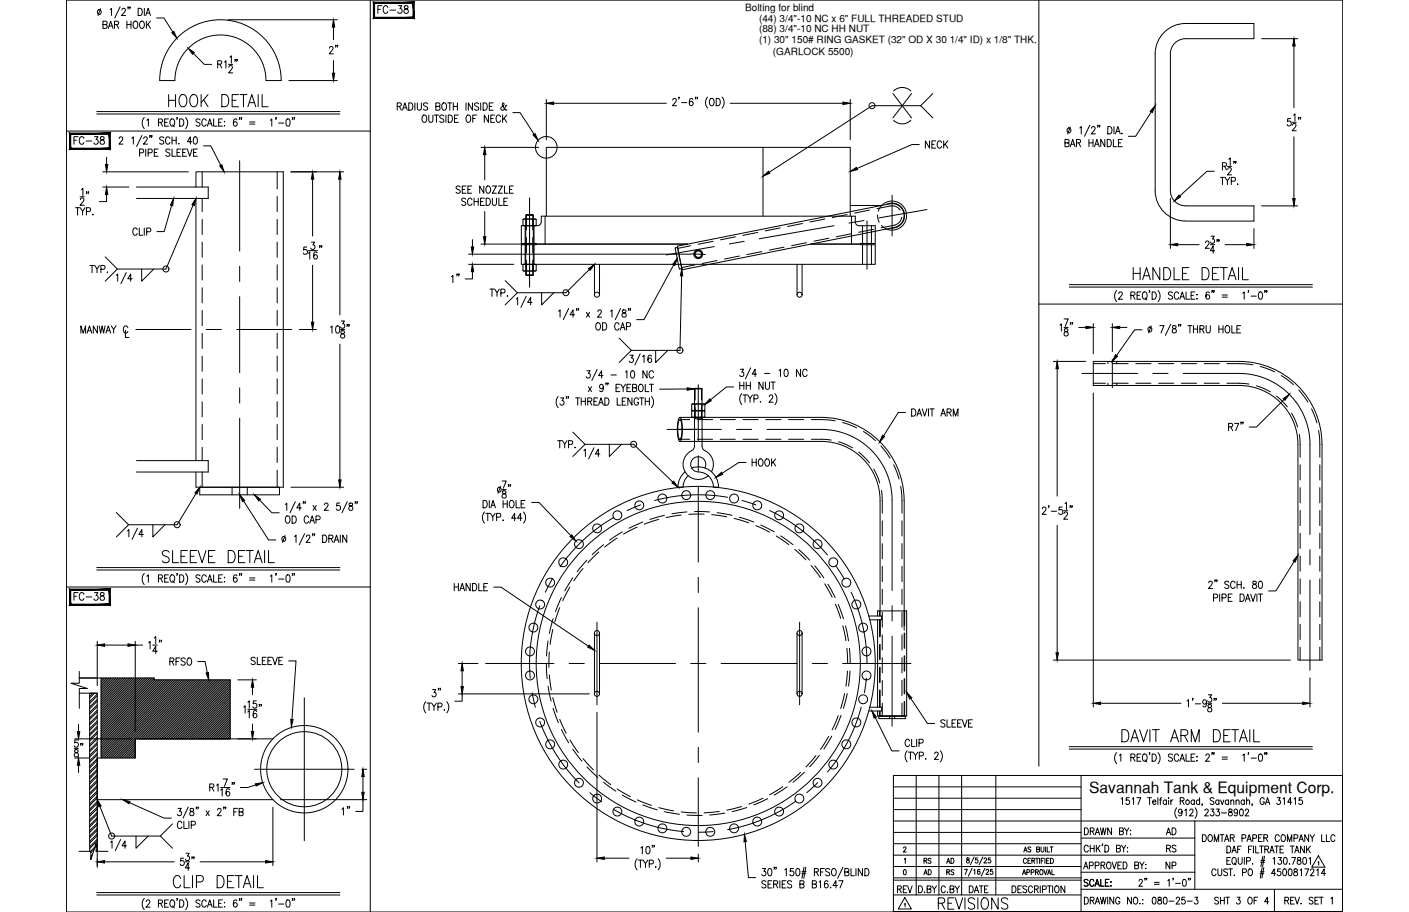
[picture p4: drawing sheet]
<svg xmlns="http://www.w3.org/2000/svg" width="432mm" height="279mm" viewBox="0 0 432 279" stroke-linecap="round" stroke-linejoin="round" font-family="sans-serif">
<defs><g id="words">
<text font-size="7.5" x="342.9" y="228.6">DAVIT ARM DETAIL</text>
<g font-size="7.1">
<text x="50.8" y="33.9">HOOK DETAIL</text>
<text x="346.4" y="86.8">HANDLE DETAIL</text>
<text x="48.7" y="173.6">SLEEVE DETAIL</text>
<text x="52.2" y="273">CLIP DETAIL</text>
<text x="286.8" y="279.8">REVISIONS</text>
</g>
<g font-size="5.7">
<text x="115" y="5.3">FC-38</text>
<text x="99.8" y="17.6">2&quot;</text>
<text x="21.9" y="45.5">FC-38</text>
<text x="21.9" y="185.2">FC-38</text>
<text x="26.5" y="233.2" transform="rotate(-90 26.5 233.2)">58&quot;</text>
</g>
<g font-size="5.3">
<text x="282.6" y="46.6">NECK</text>
<text x="141.8" y="87.8" transform="rotate(-90 141.8 87.8)">1&quot;</text>
<text x="24" y="103.4">MANWAY C</text>
<text x="229.7" y="143.9">HOOK</text>
<text x="51.2" y="205">RFSO</text>
<text x="287.5" y="224">SLEEVE</text>
<text x="108.3" y="250.8" transform="rotate(-90 108.3 250.8)">1&quot;</text>
<text x="356.7" y="256.8">AD</text>
<text x="356.7" y="262.1">RS</text>
<text x="356.3" y="267.4">NP</text>
<text x="274.1" y="274.8">REV</text>
<text x="280.5" y="274.8">D.BY</text>
<text x="287.5" y="274.8">C.BY</text>
<text x="296.3" y="274.8">DATE</text>
<text x="352.1" y="278.3">080-25-3</text>
</g>
<text font-size="4.8" x="333.8" y="242.8">Savannah Tank &amp; Equipment Corp.</text>
<g font-size="4.4">
<text x="282.2" y="269.2">AD</text>
<text x="282.2" y="265.6">RS</text>
<text x="289.3" y="269.2">RS</text>
<text x="289.3" y="265.6">AD</text>
</g>
<g font-size="3.1">
<text x="228.4" y="3.4">Bolting for blind</text>
<text x="232.6" y="9.9">(88) 3/4&quot;-10 NC HH NUT</text>
<text x="232.6" y="6.7">(44) 3/4&quot;-10 NC x 6&quot; FULL THREADED STUD</text>
<text x="232.6" y="13.2">(1) 30&quot; 150# RING GASKET (32&quot; OD X 30 1/4&quot; ID) x 1/8&quot; THK.</text>
<text x="236.9" y="16.9">(GARLOCK 5500)</text>
</g>
</g></defs>
<!-- layer: 0 -->
<g fill="none" stroke="#000" stroke-width=".31">
<path d="M20.4 0h391.1v279.4h-391.1zM113.5 0v279.4M318.4 0v234.7M20.4 40.2h93.1M318.4 93.2h93.1M20.4 179.8h93.1M280.8 237.6v36.6M287.7 237.6v36.6M294.7 237.6v36.6M305.2 237.6v36.6M331.3 237.6v41.8M411.5 237.6h-137.7v41.8"/>
<path d="M273.8 241.1h57.5M273.8 244.5h57.5M273.8 248h57.5M273.8 255h57.5M273.8 258.5h57.5M273.8 251.5h137.7M331.3 256.8h34.9M366.2 251.5v20.9M273.8 279.4h137.7v-41.8v41.8zM273.8 265.5h57.5M273.8 262h92.4M273.8 269.6h57.5"/>
<path d="M273.8 268.9h57.5M273.8 274.2h57.5M331.3 272.4h80.2M331.3 267.2h34.9M390.6 272.4v7"/>
</g>
<!-- layer: EYERING -->
<g fill="none" stroke="#000" stroke-width=".31">
<path d="M54.4 11.5a18.6 18.6 0 0 1 20.3-4 18.6 18.6 0 0 1 11.5 17.2h-4.7a14 14 0 0 0-14-14 14 14 0 0 0-13.9 14h-4.7a18.6 18.6 0 0 1 5.5-13.2zM212.8 119.1l.2-.1h2l.2 .1zM212.8 119.1v17.6l-.3 .9-.5 .5M213 119.1v3.5M215 119.1v3.5M215.2 119.1l-.1 17.6 .4 .9 .5 .5M212 138.1a4.6 4.6 0 0 0-1.9 6.7 4.6 4.6 0 0 0 7 .9M212.8 128.3h2.4M213 124.9v3.4M215 124.9v3.4M216 138.1a4.6 4.6 0 0 1 2 6.4M209.9 144.5a6.2 6.2 0 0 0-2.1 4.7h1.5l.3-1.6 1.3-1.8"/>
<path d="M216 143.4a2.32 2.32 0 0 0-1.3-3.3 2.32 2.32 0 0 0-3 1.8 2.32 2.32 0 0 0 2.3 2.7 4.6 4.6 0 0 1 4.6 4.6h1.6a6.2 6.2 0 0 0-8.3-5.8"/>
</g>
<!-- layer: CLIP -->
<path d="M41.8 57.3h22v3.5h-22M260.6 62.9h9.6M41.8 141.1h22v3.5h-22M266.2 188.7h4v1.2h-3.6M266.6 216.7h3.6v1.1h-4M41.4 226.4v5.8h-11.6v12.8h53.8M41.4 226.4h42.2M41.4 226.4v5.8" fill="none" stroke="#000" stroke-width=".31"/>
<!-- layer: 212 SCH 40 -->
<g fill="none" stroke="#000" stroke-width=".31">
<path d="M60 57.3v-4.7h26.8v96.7h-26.8v-4.7M62 52.6v4.7M84.9 52.6v5.3M60 60.8v80.3M62 60.8v4.1M62 67.2v4.6M62 74.2v4.6M84.9 60.2v4.7M84.9 67.2v4.6M84.9 74.2v4.6M268.9 65.8l.5 2.3M270.1 63.1a4.5 4.5 0 0 1 7.6 1.9 4.5 4.5 0 0 1-5.9 5.2"/>
<path d="M270.1 69l1.6 1.2M270.2 63l-1 1.7M271.6 62.6a3.8 3.8 0 0 1 5.5 2.7 3.8 3.8 0 0 1-4 4.6M62 81.2v4.6M62 88.1v4.7M62 95.1v4.7M84.9 81.2v4.6M84.9 88.1v4.7M84.9 95.1v4.7M62 102.1v4.7M62 109.1v4.6M62 116.1v4.6"/>
<path d="M84.9 102.1v4.7M84.9 109.1v4.6M84.9 116.1v4.6M62 123.1v4.6M62 130v4.7M62 137v4.1M84.9 123.1v4.6M84.9 130v4.7M84.9 137v4.7M62 144.6v4.7M84.9 144v5.3M268.9 188.7v-1.5h9v32.2h-9v-1.6"/>
<path d="M268.9 189.9v26.8M269.6 187.2v1.5M269.6 189.9v5.2M269.6 197.4v4.7M277.2 187.2v4.4M277.2 194v4.6M269.6 204.4v4.7M269.6 211.4v5.3M269.6 217.8v1.6M277.2 200.9v4.7M277.2 207.9v4.7M277.2 214.9v4.5"/>
<circle cx="93.2" cy="235.7" r="13.4"/>
<circle cx="93.2" cy="235.7" r="11.5"/>
</g>
<!-- layer: CAP -->
<path d="M206.9 75.9l.7-.1 1.3 6.5-.7 .1zM61.2 149.3h24.5v2.3h-24.5zM71.1 149.3v2.3M75.8 149.3v2.3M269.3 219.4h8.2v.8h-8.2zM272.6 219.4v.8M274.2 219.4v.8" fill="none" stroke="#000" stroke-width=".31"/>
<!-- layer: HANDLE -->
<g fill="none" stroke="#000" stroke-width=".31">
<path d="M354 58.4v-41.9a9.3 9.3 0 0 1 9.3-9.3h21v4.7h-21a4.6 4.6 0 0 0-4.6 4.6v41.9M354 58.4a9.3 9.3 0 0 0 9.3 9.3h21v-4.6h-21a4.7 4.7 0 0 1-4.6-4.7M182.2 81v9.3M183.7 81v9.3M244.3 81v9.3M245.8 81v9.3M182.2 194v18.6M183.7 194v18.6M244.3 194v18.6M245.8 194v18.6"/>
<circle cx="182.9" cy="90.3" r=".77"/>
<circle cx="245" cy="90.3" r=".77"/>
<circle cx="182.9" cy="193.9" r=".77"/>
<circle cx="245" cy="193.9" r=".77"/>
<circle cx="182.9" cy="212.6" r=".77"/>
<circle cx="245" cy="212.6" r=".77"/>
</g>
<!-- layer: CENTER -->
<g fill="none" stroke="#000" stroke-width=".31">
<path d="M73.4 49.3v27.6M273.4 59.8v12.5M162.3 60.6v27.4M211.8 77.8l4.4 .2M218.9 75.5l-14.7 2.6M228.1 73.9l-4.6 .8M255.6 69.2l-22.9 4M264.8 67.6l-4.6 .7M265.7 67.7v14.8M284.1 64.2l-14.7 2.6M73.4 81.6v4.6M73.4 90.9v23.3"/>
<path d="M41.6 100.9h16.9M63.2 100.9h4.7M72.5 100.9h16.9M73.4 118.8v4.7M214 117.9v17.1M331.5 114.4h17.2M340.9 110v8.8M353.3 114.4h4.6M362.6 114.4h17.1a21.7 21.7 0 0 1 21.7 21.7v27.6M73.4 128.1v27.7M204.4 131.6h16.7M214 139.6v4.7"/>
<path d="M225.7 131.6h4.7M235 131.6h16.7a21.7 21.7 0 0 1 21.7 21.7v27.6M188.1 158.5a51.6 51.6 0 0 0-16.5 15.1M196.3 154.7l-4.1 1.7M214 148.9v23.3M223 152.4a51.8 51.8 0 0 0-22.4 .9M227.4 153.3l4.3 1.4M235.8 156.4a52 52 0 0 1 17.8 13.6M169.2 177.4l-2.1 4M214 176.9v4.6M256.3 173.6l2.5 3.8M401.4 168.4v4.7"/>
<path d="M401.4 177.7v27.6M165.4 185.6a51.3 51.3 0 0 0-2.9 22.2M182.9 190.6v25.3M214 186.2v38.1M245 190.6v25.3M260.8 181.4a51.3 51.3 0 0 1 4.9 21.9M273.4 185.6v4.6M273.4 194.9v27.6M93.3 213.8v43.8M148.8 203.3h21M163.1 212.3l1 4.4M174.4 203.3h4.7"/>
<path d="M183.7 203.3h23.3M211.7 203.3h4.6M221 203.3h23.3M248.9 203.3h4.7M258.2 203.3h21M263.9 216.6a51 51 0 0 1-10.3 19.9M265.5 207.8l-.6 4.4M78 235.7h30.5M165.4 221a51.3 51.3 0 0 0 12.1 18.8M214 229v4.6M214 238.3v21M250.5 239.8l-3.3 3"/>
<path d="M180.8 242.9l3.6 2.7M188.2 248.1a51.8 51.8 0 0 0 21.3 6.7M218.5 254.8l-4.5 .2M243.7 245.6a51.7 51.7 0 0 1-20.7 8.6"/>
</g>
<!-- layer: DIM -->
<g fill="none" stroke="#000" stroke-width=".31">
<path d="M30.8 2.6l-.8 2.2M31.6 7.5l1-.1 .1-.7-1.1-.2v2.2l1.1-.2 .1-.5-.4-.5M33.2 8.7l.7-2.2 .7 2.2M33.5 8h.9M33.7 3l.5-.5v2.3M35.1 7.5l1.1-.1 .2-.3-.2-.5-1.1-.1v2.2M35.7 7.5l.7 1.2M36.8 2.1l-1.6 3.4M37.4 3.1l.3-.6h.4l.3 .5-.2 .7-.9 1.1h1.2M38.9 6.5v2.2M38.9 7.5h1.3M39.3 2.2h-.1h.1l-.1 .6"/>
<path d="M39.9 2.2h-.2h.2l-.2 .6M40.2 6.5v2.2M41.1 6.6l.2-.1a1.13 1.13 0 0 1 1 1.1 1.13 1.13 0 0 1-1 1.1 1.41 1.41 0 0 1-.2-2.1zM42.3 2.5a1.13 1.13 0 0 1 1.3 1.2 1.13 1.13 0 0 1-1.3 1.1zM43.1 6.6l.2-.1a1.13 1.13 0 0 1 1 1.1 1.13 1.13 0 0 1-1 1.1 1.41 1.41 0 0 1-.2-2.1zM44.2 2.5v2.3M44.7 4.8l.7-2.3 .7 2.3M44.9 6.5v2.2M45 4h.8M45.3 7.4l.8 1.3M46.1 6.5l-1.2 1.5M48 5.5h2.2l2.8 4.3"/>
<path d="M59.3 16.4l3.3 3.3h2.3M66.7 19.7l1.1-.1 .2-.4-.2-.5-1.1-.1v2.2M67.3 19.7l.7 1.1M68.8 19l.4-.4v2.2M69.9 6.1h33.5M70.1 19.7h1.2M70.5 17.5l.4-.4v2.2M72.1 18.3h-.2h.2l-.2 .5M72.7 18.3h-.2h.2l-.2 .5M102.2 8.3v3.9M102.2 18.6v3.8M386.6 11.9h11.1"/>
<path d="M396.5 14.1v18.9M29.7 34.9h74.5M29.7 34.2h74.5M44.2 36a2.55 2.55 0 0 0 0 3.4M45 36.9l.5-.5v2.3M48.6 37.5l1-.1 .2-.3-.2-.6-1-.1v2.3M49.2 37.5l.6 1.2M50.5 37.5h.7M51.6 36.4h-1.1v2.3h1.1M52.5 36.5l.1-.1a1.13 1.13 0 0 1 1 1.1 1.13 1.13 0 0 1-1 1.2 1.39 1.39 0 0 1-.1-2.2zM52.9 38.2l.5 .7M54.3 36.1h-.1h.1l-.1 .5"/>
<path d="M55.1 36.4a1.13 1.13 0 0 1 1.3 1.1 1.13 1.13 0 0 1-1.3 1.2zM56.9 36a2.55 2.55 0 0 1 0 3.4M61.3 36.7l-.4-.3-.9 .3 .2 .6 .9 .4 .2 .3v.3l-.4 .4-.9-.4M63.2 37a.7 .7 0 0 0-.8-.6 .7 .7 0 0 0-.6 .9v.5a.7 .7 0 0 0 .6 .8 .7 .7 0 0 0 .8-.5M63.6 38.7l.7-2.3 .7 2.3M63.8 37.9h.9M65.5 36.4v2.3h1M67 37.5h.7M68.2 36.4h-1.2v2.3h1.2M68.8 37.2v.2zM68.8 38.4v.3zM70.1 20.6l.4-.5 .6 .1 .1 .3-.2 .8-.9 1h1.2"/>
<path d="M72.6 36.7l-.5-.3a1.27 1.27 0 0 0 .1 2.3 .64 .64 0 0 0 .6-.7 .64 .64 0 0 0-.6-.6 .64 .64 0 0 0-.7 .5M73.5 36.1h-.2h.2l-.2 .5M74.1 36.1h-.2h.2l-.2 .5M76.5 37.4h1.6M76.5 38h1.6M82.8 36.9l.5-.5v2.3M84.6 36.1h-.1h.1l-.1 .5M85.4 37.7h1.6M87.9 36.5l.4-.1a1.38 1.38 0 0 1 0 2.3h-.1a1.56 1.56 0 0 1-.3-2.2zM88.5 24.7h14.9M89.7 36.1h-.2h.2l-.2 .5M90.3 36.1h-.2h.2l-.2 .5"/>
<path d="M121.7 32.6l1.1-.1 .2-.3-.2-.6-1.1-.1v2.3M122.4 32.6l.6 1.2M123.4 33.8l.7-2.3 .7 2.3M123.6 33h.9M125.3 31.5a1.13 1.13 0 0 1 1.2 1.1 1.13 1.13 0 0 1-1.2 1.2zM127.1 31.5v2.3M127.9 31.5v1.6a.62 .62 0 0 0 .6 .7 .62 .62 0 0 0 .6-.7v-1.6M129.7 35.3l.2-.1a1.14 1.14 0 0 1 .9 1.2 1.14 1.14 0 0 1-.9 1.1 1.43 1.43 0 0 1-.2-2.2zM131 31.8l-.4-.3-.8 .3 .2 .6 1 .5v.5l-.4 .4-.8-.4M131.4 35.2v1.7l.6 .6 .6-.3 .1-2M133.1 35.2h1.3M133.6 32.6l1.1-.1 .2-.3-.2-.6-1.1-.1v2.3l1.1-.3 .2-.5-.5-.4"/>
<path d="M133.8 35.2v2.3M135.7 31.6l.2-.1a1.14 1.14 0 0 1 1 1.1 1.14 1.14 0 0 1-1 1.2 1.43 1.43 0 0 1-.2-2.2zM136 35.6l-.4-.4-.9 .4 .2 .5 1 .5 .1 .6-.4 .3-.9-.3M136.7 35.2v2.3M137.2 31.5h1.3M137.4 35.2a1.13 1.13 0 0 1 1.3 1.2 1.13 1.13 0 0 1-1.3 1.1zM137.8 31.5v2.3M138.9 31.5v2.3M138.9 32.6h1.3M139.3 36.3h.7M140.2 31.5v2.3M140.5 35.2h-1.2v2.3h1.2"/>
<path d="M142.8 31.5v2.3M143.2 35.3l.1-.1a1.14 1.14 0 0 1 1 1.2 1.14 1.14 0 0 1-1 1.1 1.45 1.45 0 0 1-.1-2.2zM144.8 31.5v2.3l-1.3-2.3v2.3M144.9 36.3h.7M146.1 35.2h-1.2v2.3M146.7 31.8l-.5-.3-.8 .3 .2 .6 1 .5 .1 .5-.5 .4-.8-.4M147.3 31.5v2.3M148.1 31.5a1.13 1.13 0 0 1 1.2 1.1 1.13 1.13 0 0 1-1.2 1.2zM149.7 35.2v2.3l-1.3-2.3v2.3M149.9 32.6h.8M150.4 36.3h.7M151.1 31.5h-1.2v2.3h1.2"/>
<path d="M151.6 35.2h-1.2v2.3h1.2M153.4 35.8a.7 .7 0 0 0-.8-.6 .7 .7 0 0 0-.6 .9v.5a.7 .7 0 0 0 .6 .9 .7 .7 0 0 0 .8-.5M154 35.2v2.3M154.5 36.2l.8 1.3M155.3 32.5l-.2-.2-.9 1.5h-.4l-.3-.5 .1-.4 .9-.9-.3-.5-.3 .3 .3 .9 .6 1 .4 .1 .1-.3M155.3 35.2l-1.3 1.5M157.2 34.5h2.2l4.3 6.6M167.4 30.5v12.3M169.7 31.6h34.5M206.2 30.7l.3-.5h.4l.4 .4-.3 .7-.9 1.1h1.2M208.2 29.8h-.2h.2l-.2 .6M208.9 31.4h1.6"/>
<path d="M212.3 30.5l-.5-.3a1.28 1.28 0 0 0 .1 2.2 .65 .65 0 0 0 .5-1 .65 .65 0 0 0-1.1-.1l-.1 .3M213.2 29.8h-.2h.2l-.2 .6M213.8 29.8h-.2h.2l-.2 .6M216.9 29.7a2.55 2.55 0 0 0 0 3.4M217.7 30.3l.2-.1a1.13 1.13 0 0 1 1 1.1 1.13 1.13 0 0 1-1 1.1 1.41 1.41 0 0 1-.2-2.1zM219.5 30.2a1.12 1.12 0 0 1 1.3 1.1 1.12 1.12 0 0 1-1.3 1.1zM221.3 29.7a2.55 2.55 0 0 1 0 3.4M223.8 31.6h34.5M260.6 30.5v12.3M273.6 28.7l5.8 7.4M273.9 27.9a3.7 3.7 0 0 1 5.2 0M273.9 36.9a3.7 3.7 0 0 0 5.2 0"/>
<path d="M279.4 28.7l-5.8 7.4M282.2 32.4h-14.9l-31.6 20.4M282.2 32.4l3.7 3.7M285.9 28.7l-3.7 3.7M328 38.9l-.8 2.1M330.9 39.2l.5-.4v2.2M334 38.4l-1.6 3.4M334.5 39.3l.4-.5 .5 .1 .2 .3-.3 .7-.9 1.1h1.3M336.5 38.5h-.2h.2l-.2 .5M337.1 38.5h-.2h.2l-.2 .5M339.5 38.8a1.13 1.13 0 0 1 1.3 1.1 1.13 1.13 0 0 1-1.3 1.1zM341.4 38.8v2.2"/>
<path d="M352.8 34.3l-4.8 7.5h-2.2M395.5 36.3h-.9l-.1 1a.7 .7 0 0 1 1.1 0 .7 .7 0 0 1-.1 1.1 .7 .7 0 0 1-1-.2M396 37.5h1.3M396.1 38.4l.4-.6h.3l.4 .5-.3 .7-.9 1.1h1.3M396.4 35.3l.5-.4v2.2M398.1 36h-.2h.2l-.2 .6M398.6 36h-.2h.2l-.2 .6M25 58.1l.4-.4v2.2M26.6 58.8h-.2h.2l-.2 .6M27.2 58.8h-.2h.2l-.2 .6M31.5 52.6h26.2M31.5 57.3h8"/>
<path d="M32.7 59.5v2.3h-2.3M32.7 48.2v2.2M36.5 42.5l.4-.6h.4l.3 .5-.3 .7-.9 1.1h1.3M40.4 42.4l.5-.5v2.3M42.8 46.8l1.1-.1 .1-.3-.1-.6-1.1-.1v2.2M43.5 41.5l-1.6 3.4M44 42.5l.4-.6h.4l.3 .5-.2 .7-1 1.1h1.3M44.7 45.7v2.2M45.4 46.8l1.1-.1 .2-.3-.2-.6-1.1-.1v2.2M46 41.6h-.2h.2l-.2 .5M46.6 41.6h-.2h.2l-.2 .5M47.3 46.7h.7"/>
<path d="M48.5 45.7h-1.2v2.2h1.2M50.2 42.2l-.5-.3-.8 .3 .2 .6 1 .5-.1 .7-.6 .2-.5-.4M52.1 42.5a.7 .7 0 0 0-.8-.6 .7 .7 0 0 0-.6 .9v.5a.7 .7 0 0 0 .6 .9 .7 .7 0 0 0 .8-.6M52.1 46l-.5-.3-.8 .3 .1 .4 1.2 .8v.4l-.5 .3-.8-.3M52.7 45.7v2.2h1.1M52.7 41.9v2.3M52.7 43h1.3M54 41.9v2.3M54.3 46.7h.7M54.8 43.9v.3zM55.4 45.7h-1.1v2.2h1.1M56 46.7h.7"/>
<path d="M57.2 45.7h-1.2v2.2h1.2M57.4 45.7l.7 2.2 .8-2.2M58.8 43.4h-1.4l.9-1.5v2.3M59.3 46.7h.7M59.5 42l.5-.1a1.42 1.42 0 0 1 0 2.3h-.2a1.56 1.56 0 0 1-.3-2.2zM60.5 45.7h-1.2v2.2h1.2M62.4 44.7h2.2l3.1 6M89.2 52.6h16.1M95.8 54.9v17.4M104.2 54.9v41.6M141 57.3l-.4-.3-.8 .3 .1 .5 .9 .5 .2 .3v.3l-.4 .3-.8-.3M141.7 58h.7"/>
<path d="M142.8 57h-1.1v2.2h1.1M143.4 58h.7M144.5 57h-1.1v2.2h1.1M147.4 45.1h17.7M148.3 57v2.2l-1.3-2.2v2.2M148.5 47.4v7.7M149.3 57.1l.1-.1a1.13 1.13 0 0 1 1 1.1 1.13 1.13 0 0 1-1 1.1 1.43 1.43 0 0 1-.1-2.1zM150.9 57h1.2l-1.2 2.2h1.2M152.7 57h1.3l-1.3 2.2h1.3M154.6 57v2.2h1.1M156.1 58h.8M157.3 57h-1.2v2.2h1.2"/>
<path d="M281.7 44.3h-2.2l-16.9 7.3M326.4 43.8l1.1-.1 .1-.8-1.2-.2v2.3l1.2-.3v-.5l-.4-.4M328 45l.7-2.3 .8 2.3M328.3 44.2h.9M329.9 43.8l1.1-.1 .1-.8-1.2-.2v2.3M330.5 43.8l.7 1.2M333.7 42.7v2.3M333.7 43.8h1.3M335 42.7v2.3M335.4 45l.7-2.3 .8 2.3M335.7 44.2h.9M338.6 42.7v2.3l-1.3-2.3v2.3"/>
<path d="M339.3 42.7a1.13 1.13 0 0 1 1.3 1.1 1.13 1.13 0 0 1-1.3 1.2zM341.2 42.7v2.3h1.1M341.8 41l.8-2.2 .7 2.2M342.1 40.3h.9M342.8 43.8h.7M343.8 40.8v.2zM343.9 42.7h-1.1v2.3h1.1M372.1 52.5h-2.2l-8.4 7.5M374 54.3h1.3M374.6 50.9l1.1-.1 .2-.3-.2-.5-1.1-.2v2.3M374.6 54.3v2.3M375.3 50.9l.6 1.2"/>
<path d="M375.4 54.3l.8 1.1v1.2M376.2 51h1.2M376.3 51.9l.3-.5h.4l.3 .4-.2 .7-.9 1.1h1.2M376.6 48.8l.4-.4v2.2M376.9 54.3l-.7 1.1M377.3 55.5l1.1-.1 .1-.9-1.2-.2v2.3M378.2 49.5h-.1h.1l-.1 .6M378.8 49.5h-.2h.2l-.2 .6M379.3 56.3v.3zM396.5 41.9v18.9M23.1 63.6h1.3M23.8 63.6v2.3"/>
<path d="M24.5 60.3h1.3M24.6 63.6l.7 1.1v1.2M24.6 61.2l.4-.6 .5 .1 .2 .4-.3 .7-.9 1.1h1.3M26 63.6l-.7 1.1M26.5 64.8l1.1-.1 .1-.3-.1-.7-1.1-.1v2.3M28.5 65.7v.2zM32.2 78.7l3.8 3.7-3.8 3.7M42.1 70.4a.7 .7 0 0 0-.9-.5 .7 .7 0 0 0-.5 .8v.5a.7 .7 0 0 0 .5 .9 .7 .7 0 0 0 .9-.6M42.7 69.9v2.2h1.1M44.2 69.9v2.2M45 71l1-.1 .2-.3-.2-.6-1-.1v2.2M52.6 62.9l-2.3 8.1h-2.2"/>
<path d="M59.2 62.8l-8.3 19.6h-14.9M94 75.7h-.9l-.1 .9a.7 .7 0 0 1 1.1 .1 .7 .7 0 0 1-.1 1 .7 .7 0 0 1-1.1-.2M94.5 77.6l.4-.4v2.2M94.5 76.8h2.8M95.4 74.2h1l-.5 .8a.68 .68 0 0 1 .5 1.1 .68 .68 0 0 1-1.1-.1M97.2 77.5l-.6-.3a1.28 1.28 0 0 0 .2 2.2 .65 .65 0 0 0 .5-.9 .65 .65 0 0 0-1.1-.2l-.1 .4M98.1 75.4h-.2h.2l-.2 .5M98.6 75.4h-.1h.1l-.1 .5M142.7 61l-.4-.3-.8 .3 .2 .6 .9 .4 .1 .3v.3l-.4 .3-.8-.3M143.6 77.9h68.1M144.7 61.2a.7 .7 0 0 0-.9-.5 .7 .7 0 0 0-.5 .9v.5a.7 .7 0 0 0 .5 .8 .7 .7 0 0 0 .9-.5M144.8 73.4v2.2"/>
<path d="M145.3 60.7v2.2M145.3 61.8h1.3M146.6 60.7v2.2M147.3 61.8h.7M147.4 74.8h14.6M148.4 60.7h-1.1v2.2h1.1M148.5 64.8v7.7M149 60.7a1.13 1.13 0 0 1 1.3 1.1 1.13 1.13 0 0 1-1.3 1.1zM150.9 60.7v1.6a.62 .62 0 0 0 .6 .6 .62 .62 0 0 0 .6-.6v-1.6M152.9 60.7v2.2h1.1M154.4 61.8h.8M155.6 60.7h-1.2v2.2h1.2"/>
<path d="M207.6 75.4l1.4 7.3M358.7 60.7v15.4M360.9 75h6.6M369.4 74.4l.4-.6 .6 .1 .1 .4-.2 .7-.9 1.1h1.2M370.9 75h1.4M371.1 72.3h1l-.5 .9a.67 .67 0 0 1 .5 1 .67 .67 0 0 1-1.2-.1M372.3 76.8h-1.4l.9-1.5v2.3M373.1 73.5h-.2h.2l-.2 .5M373.6 73.5h-.2h.2l-.2 .5M375.5 75h6.6M384.3 70.1v6M386.6 63.1h11.1"/>
<path d="M27.6 81.3h1.3M28.2 81.3v2.2M29 81.3l.7 1.1v1.1M30.5 81.3l-.8 1.1M30.9 82.5l1.1-.1 .2-.3-.2-.7-1.1-.1v2.2M32.9 83.3v.2zM35.6 84.3l.5-.4v2.2M38.7 83.5l-1.6 3.4M40.5 85.4h-1.3l.8-1.5v2.2M43.4 82.4v3.7l3.7-3.7M95.8 81.3v17.4M103.1 99.9l.5-.1a1.42 1.42 0 0 1 0 2.3h-.2a1.62 1.62 0 0 1-.3-2.2z"/>
<path d="M104.6 98.3h1l-.6 .9a.69 .69 0 0 1 .6 1 .69 .69 0 0 1-1.2 0M106.5 99.5h-.2h.2l-.2 .6M107 99.5h-.2h.2l-.2 .6M143.6 81h13.8M144.8 83.2v2.2h-2.2M150.2 88.6h1.2M150.8 88.6v2.2M151.6 88.6l.7 1v1.2M153 88.6l-.7 1M153.5 89.7l1.1-.1 .1-.3-.1-.6-1.1-.1v2.2M154.8 86l3.7 3.7M155.5 90.6v.2z"/>
<path d="M158.2 91.6l.4-.4v2.2M161.3 90.7l-1.7 3.4M163.1 92.7h-1.4l.9-1.5v2.2M166 89.7v3.7l3.7-3.7M171.2 95.4l.4-.5v2.3M174.3 94.5l-1.7 3.4M176.1 96.4h-1.4l.9-1.5v2.3M176.8 94.6h-.2h.2l-.2 .5M177.3 94.6h-.2h.2l-.2 .5M179.7 95.7l1 1.5M180.6 82.6l-7.2 7.1h-14.9l-3.7 3.7M180.7 95.7l-1 1.5"/>
<path d="M182.9 99l.2-.1a1.14 1.14 0 0 1 1 1.1 1.14 1.14 0 0 1-1 1.1 1.46 1.46 0 0 1-.2-2.1zM183.2 95.5l.4-.6h.3l.4 .5-.3 .7-.9 1.1h1.3M184.7 98.9a1.13 1.13 0 0 1 1.3 1.1 1.13 1.13 0 0 1-1.3 1.1zM187.1 95.4l.5-.5v2.3M189.7 99.4a.7 .7 0 0 0-.8-.5 .7 .7 0 0 0-.5 .8v.5a.7 .7 0 0 0 .5 .9 .7 .7 0 0 0 .8-.5M190.2 94.5l-1.6 3.4M190.8 95v.7a.9 .9 0 0 1 .9 .4 .9 .9 0 0 1 0 1 .73 .73 0 0 1-1.1-.5 .73 .73 0 0 1 .9-.8l.3-.5a.66 .66 0 0 0-1-.3zM192.7 94.6h-.2h.2l-.2 .5M193.3 94.6h-.2h.2l-.2 .5M206.5 81.2l-9.1 16.7h-2.3M208.9 84.5l-.5 22.8h-14.9M324.8 99.6l.5-.4v2.2"/>
<path d="M326.1 97.7h1.3l-.9 2.2M327.7 87.9h74.5M327.7 87.2h74.5M328.2 98.9h-.2h.2l-.2 .5M328.7 98.9h-.2h.2l-.2 .5M335 99.1v9.3M340.9 99.1v8.6M342.2 89a2.57 2.57 0 0 0 0 3.4M342.9 90l.3-.6h.4l.3 .5-.2 .7-.9 1.1h1.2M346.6 90.5l1-.1 .1-.8-1.1-.2v2.3M347.2 90.5l.6 1.2M348.5 90.5h.7"/>
<path d="M349.6 89.4h-1.1v2.3h1.1M350.5 89.5l.1-.1a1.14 1.14 0 0 1 1 1.2 1.14 1.14 0 0 1-1 1.1 1.45 1.45 0 0 1-.1-2.2zM350.9 91.2l.6 .7M352.4 89.1h-.2h.2l-.2 .5M352.8 99.9l-.8 2.1M353.1 89.4a1.13 1.13 0 0 1 1.3 1.2 1.13 1.13 0 0 1-1.3 1.1zM354.9 89a2.57 2.57 0 0 1 0 3.4M355.4 99.8h1.3l-.9 2.2M358.8 99.3l-1.7 3.4M359.3 89.7l-.4-.3-.8 .3 .1 .6 1 .5 .1 .6-.4 .3-.8-.3M359.4 99.9v.6a.82 .82 0 0 1 1 .5 .82 .82 0 0 1-.4 1 .72 .72 0 0 1-.8-.8 .72 .72 0 0 1 .9-.6l.3-.5a.66 .66 0 0 0-1-.2zM361.2 90a.7 .7 0 0 0-.8-.6 .7 .7 0 0 0-.5 .9v.5a.7 .7 0 0 0 .5 .9 .7 .7 0 0 0 .8-.6"/>
<path d="M361.3 99.4h-.2h.2l-.2 .6M361.6 91.7l.7-2.3 .7 2.3M361.8 90.9h1M361.9 99.4h-.2h.2l-.2 .6M363.5 89.4v2.3h1.1M364 99.8h1.3M364.7 99.8v2.2M365 90.5h.7M365.7 99.8v2.2M366.2 89.4h-1.2v2.3h1.2M366.8 90.2v.2zM366.8 91.5v.2z"/>
<path d="M367 99.8v2.2M369.6 99.8v1.6l.6 .6 .6-.3 .1-1.9M370.6 89.7l-.5-.3a1.3 1.3 0 0 0 .1 2.3 .66 .66 0 0 0 .5-1 .66 .66 0 0 0-1.1-.1l-.1 .3M371.5 89.1h-.2h.2l-.2 .5M372.1 89.1h-.2h.2l-.2 .5M373.5 99.8v2.2M374.5 90.4h1.7M374.5 91h1.7M374.8 99.8v2.2M375.8 99.9l.2-.1a1.14 1.14 0 0 1 .9 1.1 1.14 1.14 0 0 1-.9 1.1 1.46 1.46 0 0 1-.2-2.1zM377.5 99.8v2.2h1.1M380.2 99.8h-1.1v2.2h1.1"/>
<path d="M380.9 89.9l.4-.5v2.3M382.7 89.1h-.2h.2l-.2 .5M383.4 90.7h1.6M385.9 89.5l.5-.1a1.44 1.44 0 0 1 0 2.3h-.2a1.58 1.58 0 0 1-.3-2.2zM387.7 89.1h-.2h.2l-.2 .5M388.3 89.1h-.2h.2l-.2 .5M91.7 100.9h5.3M101.3 100.3l.4-.5v2.3M104.2 105.4v41.6M104.4 100.9h1.2M104.6 101.4v.7a.89 .89 0 0 1 .9 .3 .89 .89 0 0 1 0 1 .72 .72 0 0 1-1.2-.4 .72 .72 0 0 1 1-.8l.3-.6a.66 .66 0 0 0-1-.2zM179.8 113.6h1l-.5 .8a.67 .67 0 0 1 .5 1.1 .67 .67 0 0 1-1.1-.1"/>
<path d="M180.3 118.5l1 1.5M181.3 118.5l-1 1.5M183 113.2l-1.6 3.4M184.8 115.1h-1.3l.9-1.5v2.2M184.9 118.5a.59 .59 0 0 1-.7 .6 .59 .59 0 0 1-.5-.7l.6-.7a1.32 1.32 0 0 1 .1 2.3l-.6-.3M185.8 117.4h-.2h.2l-.2 .5M186.4 117.4h-.2h.2l-.2 .5M187.3 114.9h1.6M188.8 118.8h.7M189.8 103.6l3.7 3.7-3.7 3.8M190 117.7h-1.2v2.3h1.2M190.1 101.1l.7-2.2 .7 2.2"/>
<path d="M190.2 117.7l.8 1.1v1.2M190.4 100.4h.9M191.7 114l.4-.4v2.2M191.7 117.7l-.7 1.1M192 100l1.1-.1 .2-.3-.2-.6-1.1-.1v2.2M192.1 118.8h.8M193 108.8h1l-.5 .9a.69 .69 0 0 1 .5 1 .69 .69 0 0 1-1.2-.1M193.3 117.7h-1.2v2.3h1.2M193.5 113.7l.5-.1a1.41 1.41 0 0 1 0 2.2h-.2a1.6 1.6 0 0 1-.3-2.1zM193.9 118.8l1-.1 .2-.3-.2-.6-1-.1v2.3l1.1-.2 .1-.6-.4-.4M196 117.8l.2-.1a1.14 1.14 0 0 1 .9 1.2 1.14 1.14 0 0 1-.9 1.1 1.43 1.43 0 0 1-.2-2.2zM196.2 108.4l-1.6 3.4"/>
<path d="M196.9 109.2l.5-.4v2.3M197.7 117.7v2.3h1.1M198.3 113.6v2.2l-1.3-2.2v2.2M199 117.7h1.3M199.6 109.1l-.5-.3a1.29 1.29 0 0 0 .1 2.3 .64 .64 0 0 0 .6-.6 .64 .64 0 0 0-.6-.7 .64 .64 0 0 0-.7 .5M199.6 117.7v2.3M200.3 114.1a.7 .7 0 0 0-.9-.5 .7 .7 0 0 0-.5 .8v.6a.7 .7 0 0 0 .5 .8 .7 .7 0 0 0 .9-.5M200.9 107.3v3.8l3.8-3.8M210.6 119.2h-8.5M224.8 118.6h-2.2l-4.9 3.9M226.7 117.1v2.2M226.7 118.1h1.3"/>
<path d="M226.9 113.1h1l-.6 .9a.68 .68 0 0 1 .6 1 .68 .68 0 0 1-1.2-.1M228 117.1v2.2M228.7 118.1h1.3M228.7 117.1v2.2M230 117.1v2.2M230 112.7l-1.6 3.4M231.9 114.6h-1.4l.9-1.5v2.3M233.8 117.1v2.2l-1.2-2.2v2.2M234.3 114.4h1.6M234.6 117.1v1.6l.5 .6 .7-.3v-1.9M236.3 117.1h1.3M236.9 117.1v2.2"/>
<path d="M238.7 113.5l.5-.4v2.3M240.5 113.2l.5-.1a1.44 1.44 0 0 1 0 2.3h-.2a1.58 1.58 0 0 1-.3-2.2zM245.3 113.1v2.3l-1.2-2.3v2.3M247.3 113.6a.7 .7 0 0 0-.8-.5 .7 .7 0 0 0-.5 .9v.5a.7 .7 0 0 0 .5 .9 .7 .7 0 0 0 .8-.6M322.8 110.7h9.9M324 112.9v39.1M326.1 100.3h1.3M326.3 100.8v.6a.82 .82 0 0 1 .9 .5 .82 .82 0 0 1-.3 1 .72 .72 0 0 1-.9-.7 .72 .72 0 0 1 1-.7l.3-.5a.66 .66 0 0 0-1-.2zM330.6 100.3h2.2M343.1 100.3h2.3M349.9 101h-2.2l-5.5 7.9M365.7 100.8h1.3"/>
<path d="M367.7 100.8l1.1-.1 .1-.7-1.2-.2v2.2M368.4 100.8l.6 1.2M373.5 100.8h1.3M379.1 100.8h.7M170.9 135h1.3M171.1 121.5a2.58 2.58 0 0 0 0 3.4M171.5 135v2.2M171.8 121.9h1l-.6 .8a.68 .68 0 0 1 .6 1.1 .68 .68 0 0 1-1.2-.1M172.3 135l.8 1.1v1.1M173.7 121.6h-.2h.2l-.2 .5M173.8 135l-.7 1.1M174.2 121.6h-.1h.1l-.1 .5"/>
<path d="M174.2 136.2l1.1-.1 .2-.4-.2-.6-1.1-.1v2.2M175.6 132.4l3.7 3.7-3.7 3.7M176.2 137v.2zM176.4 121.9h1.3M177 121.9v2.2M178.1 121.9v2.2M178.1 123h1.3M178.9 138l.5-.4v2.2M179.3 136.1h14.9l12 11.6M179.4 121.9v2.2M180.1 123l1.1-.1 .1-.8-1.2-.2v2.2M180.7 123l.7 1.1"/>
<path d="M182 137.2l-1.6 3.4M182 123h.7M183.2 121.9h-1.2v2.2h1.2M183.5 124.1l.7-2.2 .7 2.2M183.7 123.4h.9M183.8 139.1h-1.3l.9-1.5v2.2M185.4 121.9a1.13 1.13 0 0 1 1.3 1.1 1.13 1.13 0 0 1-1.3 1.1zM186.7 136.1v3.7l3.8-3.7M189.1 121.9v2.2h1.1M190.7 123h.7M191.9 121.9h-1.2v2.2h1.2M193.7 121.9v2.2l-1.3-2.2v2.2"/>
<path d="M195.7 122.4a.7 .7 0 0 0-.9-.5 .7 .7 0 0 0-.5 .8v.6a.7 .7 0 0 0 .7 .8 .7 .7 0 0 0 .7-.8h-.5M196 121.9h1.3M196.7 121.9v2.2M197.7 123h1.3M197.7 121.9v2.2M199 121.9v2.2M199.6 121.5a2.58 2.58 0 0 1 0 3.4M207.6 131.6h6.4M227.3 120.6a2.58 2.58 0 0 0 0 3.4M227.7 121h1.3M228.3 121v2.2M229.2 121l.7 1.1v1.1"/>
<path d="M230.6 121l-.7 1.1M231.1 122.2l1-.1 .2-.3-.2-.7-1-.1v2.2M232.9 123.1h.2zM235.8 121.5l.3-.5 .6 .1 .1 .3-.2 .8-1 1h1.3M237.5 120.6a2.58 2.58 0 0 1 0 3.4M277.5 126.4h-2.2l-4.6 7.2M279.4 125.3a1.13 1.13 0 0 1 1.3 1.1 1.13 1.13 0 0 1-1.3 1.1zM281 127.5l.7-2.2 .7 2.2M281.3 126.7h.9M282.6 125.3l.8 2.2 .7-2.2M284.5 125.3v2.2M285 125.3h1.3"/>
<path d="M285.6 125.3v2.2M288.3 127.5l.8-2.2 .7 2.2M288.6 126.7h.9M290.2 126.3l1.1-.1 .1-.7-1.2-.2v2.2M290.9 126.3l.6 1.2M292.1 127.5v-2.2l.8 2.2 .7-2.2v2.2M335 120.4v96.2M376.5 130.8l1.1-.1 .1-.8-1.2-.2v2.3M377.1 130.8l.7 1.2M378.3 129.7h1.3l-.9 2.3M380.4 129.4h-.2h.2l-.2 .5M381 129.4h-.2h.2l-.2 .5"/>
<path d="M393.5 122.4l-8.5 8.4h-2.2M35.7 157l3.7 3.8-3.7 3.7M60.1 151.2l-5.8 9.6h-14.9M74.7 153.5l7.6 11.9h2.2M79.6 153.2l3.7 3.9h2.3M87.4 154.5l.5-.4v2.2M87.8 158.2l.2-.1a1.14 1.14 0 0 1 .9 1.1 1.14 1.14 0 0 1-.9 1.1 1.46 1.46 0 0 1-.2-2.1zM89.2 149.3h16.1M89.5 158.1a1.13 1.13 0 0 1 1.3 1.1 1.13 1.13 0 0 1-1.3 1.1zM90.5 153.7l-1.6 3.4M92.3 155.6h-1.3l.9-1.5v2.2M93 153.8h-.1h.1l-.1 .5"/>
<path d="M93.6 153.8h-.2h.2l-.2 .5M94.6 158.6a.7 .7 0 0 0-.9-.5 .7 .7 0 0 0-.5 .8v.5a.7 .7 0 0 0 .5 .9 .7 .7 0 0 0 .9-.6M95.2 159.5h.9M95.9 154.9l1 1.4M96.8 159.2l1.1-.1 .2-.3-.2-.6-1.1-.1v2.2M96.9 154.9l-1 1.4M99.5 154.6l.3-.5 .6 .1 .1 .3-.2 .8-.9 1h1.2M104.2 154.1h-.9l-.1 1a.7 .7 0 0 1 1 0 .7 .7 0 0 1-.1 1 .7 .7 0 0 1-1-.2M106.4 153.7l-1.6 3.4M107.1 154.2v.7a.89 .89 0 0 1 .9 .3 .89 .89 0 0 1 0 1 .72 .72 0 0 1-1.2-.4 .72 .72 0 0 1 1-.8l.3-.6a.66 .66 0 0 0-1-.2zM109 153.8h-.2h.2l-.2 .5M109.5 153.8h-.2h.2l-.2 .5"/>
<path d="M148 153.3a1.13 1.13 0 0 1 1.3 1.2 1.13 1.13 0 0 1-1.3 1.1zM148.5 156.8a2.57 2.57 0 0 0 0 3.5M148.8 157.3h1.3M149.5 157.3v2.2M149.9 153.3v2.3M150.3 157.3l.7 1v1.2M150.4 155.6l.7-2.3 .7 2.3M150.7 154.8h.9M151.7 157.3l-.7 1M152.2 158.4l1.1-.1 .2-.3-.2-.6-1.1-.1v2.2M153.4 149l-.8 2.1M153.9 147.4h1.2l-.9 2.2"/>
<path d="M153.9 150h1.2M154.1 150.5v.6a.82 .82 0 0 1 .9 .5 .82 .82 0 0 1-.3 1 .73 .73 0 0 1-.9-.8 .73 .73 0 0 1 1-.6l.2-.5a.66 .66 0 0 0-.9-.2zM154.2 159.3v.2zM154.2 153.3v2.3M154.2 154.4h1.2M155.4 153.3v2.3M156 148.5h-.2h.2l-.2 .6M156.4 153.4l.2-.1a1.14 1.14 0 0 1 1 1.2 1.14 1.14 0 0 1-1 1.1 1.44 1.44 0 0 1-.2-2.2zM156.5 148.5h-.2h.2l-.2 .6M158.2 153.3v2.3h1.1M158.2 158.8h-1.4l.9-1.5v2.2M159.7 154.4h.7"/>
<path d="M160 158.8h-1.4l.9-1.5v2.2M160.4 156.8a2.57 2.57 0 0 1 0 3.5M160.9 153.3h-1.2v2.3h1.2M162.9 153.9h2.3l9.7 10.2M228.6 141.7h-2.2l-5.1 3.3M319.4 155.9l.4-.6h.4l.3 .5-.2 .7-.9 1.1h1.2M321.5 155h-.2h.2l-.2 .6M322.2 156.6h1.6M325.5 155.3h-.9l-.1 1a.69 .69 0 0 1 1 0 .69 .69 0 0 1-.1 1 .69 .69 0 0 1-1-.1M326 156.5h1.2M326.1 157.4l.3-.6h.4l.4 .5-.3 .7-.9 1.1h1.2M326.4 154.3l.4-.4v2.2"/>
<path d="M328.1 155h-.2h.2l-.2 .6M328.6 155h-.2h.2l-.2 .6M29.7 173.9h74.5M29.7 174.6h74.5M39 162.7l.5-.5v2.3M42.1 161.8l-1.6 3.4M43.9 163.7h-1.3l.9-1.5v2.3M44.2 175.7a2.57 2.57 0 0 0 0 3.4M45 176.5l.5-.4v2.3M46.8 160.8v3.7l3.8-3.7M48.6 177.2l1-.1 .2-.4-.2-.5-1-.1v2.3M49.2 177.2l.6 1.2"/>
<path d="M50.5 177.2h.7M51.6 176.1h-1.1v2.3h1.1M52.5 176.2l.1-.1a1.14 1.14 0 0 1 1 1.1 1.14 1.14 0 0 1-1 1.2 1.41 1.41 0 0 1-.1-2.2zM52.9 177.9l.5 .7M54.3 175.8h-.1h.1l-.1 .5M55.1 176.1a1.13 1.13 0 0 1 1.3 1.1 1.13 1.13 0 0 1-1.3 1.2zM56.9 175.7a2.57 2.57 0 0 1 0 3.4M61.3 176.4l-.4-.3-.9 .3 .2 .6 1 .5 .1 .5-.4 .4-.9-.4M63.2 176.6a.7 .7 0 0 0-.8-.5 .7 .7 0 0 0-.6 .9v.5a.7 .7 0 0 0 .6 .8 .7 .7 0 0 0 .8-.5M63.6 178.4l.7-2.3 .7 2.3M63.8 177.6h.9M65.5 176.1v2.3h1"/>
<path d="M67 177.2h.7M68.2 176.1h-1.2v2.3h1.2M68.8 176.8v.3zM68.8 178.1v.3zM72.6 176.4l-.5-.3a1.29 1.29 0 0 0 .1 2.3 .64 .64 0 0 0 .6-.7 .64 .64 0 0 0-.6-.6 .64 .64 0 0 0-.7 .5M73.5 175.8h-.2h.2l-.2 .5M74.1 175.8h-.2h.2l-.2 .5M76.5 177.1h1.6M76.5 177.7h1.6M82.8 176.5l.5-.4v2.3M84.6 175.8h-.1h.1l-.1 .5M85.4 177.4h1.6"/>
<path d="M87.4 164l-.8 2.2M87.9 176.2l.4-.1a1.4 1.4 0 0 1 0 2.3h-.1a1.58 1.58 0 0 1-.3-2.2zM89.7 175.8h-.2h.2l-.2 .5M90.3 175.8h-.2h.2l-.2 .5M90.3 164.4l.4-.5v2.3M93.3 163.5l-1.6 3.4M93.9 164.5l.4-.6 .5 .1 .2 .4-.3 .7-.9 1.1h1.3M94.9 160.3l.8-2.2 .7 2.2M95.9 163.6h-.2h.2l-.2 .5M96.4 163.6h-.2h.2l-.2 .5M98.9 163.9a1.13 1.13 0 0 1 1.3 1.2 1.13 1.13 0 0 1-1.3 1.1zM100.8 165l1.1-.1 .1-.3-.1-.6-1.1-.1v2.3"/>
<path d="M101.4 165l.6 1.2M102.4 166.2l.7-2.3 .7 2.3M102.7 165.4h.9M104.3 163.9v2.3M106.3 163.9v2.3l-1.3-2.3v2.3M139.2 178.8v2.2M139.2 179.8h1.3M140.5 178.8v2.2M144.1 178.8v2.2l-1.3-2.2v2.2M144.8 178.8a1.13 1.13 0 0 1 1.3 1.1 1.13 1.13 0 0 1-1.3 1.1zM146.7 178.8v2.2h1.1M148.3 179.8h.7"/>
<path d="M149.4 178.8h-1.1v2.2h1.1M151.3 179.9h2.2l26.8 18.1M324 160.9v39.1M370.4 178.6l.4-.5 .5 .1 .2 .3-.2 .7-.9 1.1h1.2M372.4 177.7h-.1h.1l-.1 .6M373 177.7h-.2h.2l-.2 .6M376.6 178.4l-.5-.3-.8 .3 .2 .5 .9 .4 .2 .3v.4l-.5 .3-.8-.3M378.5 178.6a.71 .71 0 0 0-.8-.5 .71 .71 0 0 0-.6 .8v.5a.71 .71 0 0 0 .6 .9 .71 .71 0 0 0 .8-.6M379.1 178.1v2.2M379.1 179.1h1.3M380.4 178.1v2.2M384 178.2v.6a.89 .89 0 0 1 .9 .4 .89 .89 0 0 1 0 1 .72 .72 0 0 1-1.1-.5 .72 .72 0 0 1 .9-.8l.3-.5a.66 .66 0 0 0-1-.2z"/>
<path d="M385.9 178.2l.5-.1a1.38 1.38 0 0 1 0 2.2h-.2a1.56 1.56 0 0 1-.3-2.1zM396.6 172l-5.6 9h-2.2M29.8 196.5v13.5M32 197.6h7.2M41.4 196.5v27.5M41.4 197.6h2.3M45.6 196.9l.4-.4v2.3M46.8 197.6h1.4M47.3 195.5l.4-.5v2.3M48.2 199.5h-1.4l.9-1.5v2.2M49 196.2h-.2h.2l-.2 .5M49.5 196.2h-.1h.1l-.1 .5"/>
<path d="M140.9 181l.8-2.2 .7 2.2M141.2 180.3h.9M371.9 183.2l1.1-.2 .1-.3-.1-.6-1.1-.1v2.2M373.8 182v2.2M374.5 183.2l1.1-.2 .2-.3-.2-.6-1.1-.1v2.2M376.4 183h.7M377.6 182h-1.2v2.2h1.2M380 182a1.13 1.13 0 0 1 1.3 1.1 1.13 1.13 0 0 1-1.3 1.1zM381.1 180.2h.2zM381.7 184.2l.7-2.2 .7 2.2M381.9 183.5h.9M383.3 182l.7 2.2 .7-2.2"/>
<path d="M385.2 182v2.2M385.6 182h1.3M386.3 182v2.2M24.3 205.7v3.6h-2.5l5 1.6h-2.5v6.1M60.6 202.7h2.2l.7 3.4M72.9 208.3h5.6M74.7 216.6l.4-.4v2.2M75.9 215.1l.5-.4v2.2M75.9 218.1l.5-.4v2.2M75.9 217.3h2.8M77.4 210.5v2.4M78.2 201.7l-.4-.3-.9 .3 .2 .5 1 .6 .1 .5-.4 .3-.9-.3"/>
<path d="M78.6 214.7h-.9l-.1 1a.69 .69 0 0 1 1 0 .69 .69 0 0 1-.1 1 .69 .69 0 0 1-1-.2M78.7 218l-.1-.2-.5-.1a1.3 1.3 0 0 0 .1 2.2 .65 .65 0 0 0 .5-.9 .65 .65 0 0 0-1-.1l-.1 .3M78.8 201.4v2.2h1.1M79.6 215.9h-.2h.2l-.2 .5M80.1 215.9h-.2h.2l-.2 .5M80.4 202.4h.7M81.6 201.4h-1.2v2.2h1.2M82.1 202.4h.7M83.3 201.4h-1.2v2.2h1.2M83.5 201.4l.8 2.2 .7-2.2M85.4 202.4h.8M86.6 201.4h-1.2v2.2h1.2"/>
<path d="M88.5 202.5h2.2l-1.2 17.9M130.5 215a2.58 2.58 0 0 0 0 3.4M130.9 215.4h1.2M131.5 215.4v2.2M132.3 215.4l.7 1.1v1.1M132.6 211.2h1l-.6 .9a.68 .68 0 0 1 .6 1.1 .68 .68 0 0 1-1.2-.1M133.7 215.4l-.7 1.1M134.2 216.6l1.1-.1 .2-.3-.2-.7-1.1-.1v2.2M134.5 210.9h-.2h.2l-.2 .6M135 210.9h-.2h.2l-.2 .6M136.2 217.4v.2zM136.9 215a2.58 2.58 0 0 1 0 3.4"/>
<path d="M140.5 203.3h6M140.5 212.6h40.1M141.6 212.6v2.2h-2.2M141.6 205.5v4.9M182.9 218.2v45.9M268.2 219.8l5.1 10.2h2.2M279.1 214l5.1 7.6h2.2M322.8 202.2h72.6M337.3 215.5h24.6M363.8 214.8l.4-.4v2.2M365.6 214h-.2h.2l-.2 .6M366.3 215.6h1.6"/>
<path d="M369.7 215.1a.64 .64 0 0 1-1 .5 .64 .64 0 0 1 .1-1.1l.3-.1a1.21 1.21 0 0 1 .7 1.1 1.21 1.21 0 0 1-.8 1.1l-.3-.3M370.1 215.5h1.3M370.3 212.9h1l-.6 .8a.69 .69 0 0 1 .6 1.1 .69 .69 0 0 1-1.2-.1M370.3 215.9v.7a.9 .9 0 0 1 .9 .4 .9 .9 0 0 1 0 1 .73 .73 0 0 1-1.1-.5 .73 .73 0 0 1 .9-.8l.3-.5a.66 .66 0 0 0-1-.3zM372.2 214h-.2h.2l-.2 .6M372.7 214h-.1h.1l-.1 .6M374.6 215.5h24.6M401.4 207.7v8.9M22.9 226.4h17.4M24.1 221.9v2.2M24.1 234.4v2.3M68.4 238.7h1.3l-.9 2.2"/>
<path d="M71.2 239.8h-.1h.1l-.1 .6M71.8 239.8h-.2h.2l-.2 .6M72.9 226.4h5.6M77.4 221.8v2.3M110.9 235.7h1.5M111.2 237.9v4.8M278 230a2.57 2.57 0 0 0 0 3.4M278.4 230.4h1.3M278.7 227a.7 .7 0 0 0-.8-.5 .7 .7 0 0 0-.5 .8v.6a.7 .7 0 0 0 .5 .8 .7 .7 0 0 0 .8-.5M279 230.4v2.2M279.4 226.5v2.2h1.1M279.8 230.4l.8 1.1v1.1"/>
<path d="M280.9 226.5v2.2M281.3 230.4l-.7 1.1M281.6 227.6l1.1-.1 .1-.8-1.2-.2v2.2M281.7 231.6l1.1-.1 .2-.3-.2-.7-1.1-.1v2.2M283.7 232.4v.2zM286.4 230.9l.4-.5h.4l.3 .4-.2 .8-1 1h1.3M288.2 230a2.57 2.57 0 0 1 0 3.4M327.7 228.7h74.5M327.7 229.5h74.5M342.2 230.6a2.55 2.55 0 0 0 0 3.4M343 231.4l.5-.4v2.2M346.6 232.1l1-.2 .1-.7-1.1-.2v2.2"/>
<path d="M347.2 232.1l.6 1.1M348.5 232.1h.7M349.6 231h-1.1v2.2h1.1M350.5 231.1l.1-.1a1.13 1.13 0 0 1 1 1.1 1.13 1.13 0 0 1-1 1.1 1.43 1.43 0 0 1-.1-2.1zM350.9 232.8l.6 .6M353.1 231a1.13 1.13 0 0 1 1.3 1.1 1.13 1.13 0 0 1-1.3 1.1zM354.9 230.6a2.55 2.55 0 0 1 0 3.4M359.3 231.3l-.4-.3-.7 .1-.1 .6 1 .6 .2 .6-.4 .3-.8-.3M361.2 231.5a.7 .7 0 0 0-.8-.5 .7 .7 0 0 0-.5 .8v.6a.7 .7 0 0 0 .5 .8 .7 .7 0 0 0 .8-.5M361.6 233.2l.7-2.2 .7 2.2M361.8 232.5h1M363.5 231v2.2h1.1"/>
<path d="M365 232.1h.7M366.2 231h-1.2v2.2h1.2M366.8 231.7v.2zM366.8 233v.2zM369.5 231.5l.4-.5h.4l.3 .4-.2 .8-1 1h1.3M374.5 231.9h1.7M374.5 232.6h1.7M380.9 231.4l.4-.4v2.2M383.4 232.3h1.6M385.9 231.1l.5-.1a1.42 1.42 0 0 1 0 2.2h-.2a1.56 1.56 0 0 1-.3-2.1zM30.6 247.1l3.6 9h14.9l3.8 3.8M33.9 258l.4-.4v2.3"/>
<path d="M37 257.2l-1.7 3.4M38.8 259.1h-1.4l.9-1.5v2.3M39.7 245.9l10.6 4.7h2.2M41.7 256.1v3.8l3.7-3.8M52.9 252.4l-3.8 3.7M54.5 247.7h1l-.5 .8a.68 .68 0 0 1 .5 1.1 .68 .68 0 0 1-1.1-.1M55.7 252.1a.7 .7 0 0 0-.8-.5 .7 .7 0 0 0-.5 .9v.5a.7 .7 0 0 0 .5 .8 .7 .7 0 0 0 .8-.5M56.3 251.6v2.2h1.1M57.7 247.2l-1.6 3.4M57.9 251.6v2.2M58.3 247.8v.6a.89 .89 0 0 1 1 .4 .89 .89 0 0 1-.1 1 .72 .72 0 0 1-1.1-.5 .72 .72 0 0 1 1-.8l.2-.5a.66 .66 0 0 0-1-.2zM58.6 252.8l1.1-.1 .1-.9-1.2-.2v2.2"/>
<path d="M60.2 247.3h-.1h.1l-.1 .6M60.8 247.3h-.2h.2l-.2 .6M63.1 248.4l1 1.5M64.1 248.4l-1 1.5M64.3 241.2l1.1-.1 .1-.7-1.2-.2v2.2M64.9 241.2l.7 1.2M66.4 240.6l.4-.4v2.2M66.7 248.2l.3-.5h.4l.4 .4-.3 .7-.9 1.1h1.2M67.6 242.1l.5-.5v2.3M67.6 241.3h2.8M68.7 247.3h-.2h.2l-.2 .6M69.2 247.3h-.2h.2l-.2 .6"/>
<path d="M70.4 242l-.6-.4a1.29 1.29 0 0 0 .1 2.3 .64 .64 0 0 0 .6-.6 .64 .64 0 0 0-.5-.7 .64 .64 0 0 0-.7 .5M71.6 248.7h.8M72.8 247.7h-1.2v2.2M73.3 248.7l1.1-.1 .1-.3-.1-.5-1.1-.1v2.2l1.1-.2 .1-.5-.4-.5M78.4 240.5l-2.5 .8h-2.2M83.6 247.3v17.9M86 245h26.4M111.2 245v3.6h-2.2M196.4 259.8l.5-.4v2.2M198.2 259.5l.4-.1a1.3 1.3 0 0 1-.1 2.2 1.59 1.59 0 0 1-.3-2.1zM200 259h-.2h.2l-.2 .6M200.6 259h-.2h.2l-.2 .6"/>
<path d="M228.4 257.9l1 11h2.2M24.2 260.8h3.6v2.6l1.7-5v2.4h3.6M29.7 274.2h74.5M29.7 273.5h74.5M29.8 263.1v2.1M32 264h21.4M44.2 275.3a2.58 2.58 0 0 0 0 3.4M44.9 276.2l.3-.5h.4l.3 .4-.2 .8-1 1h1.3M48.6 276.8l1-.2 .2-.3-.2-.5-1-.1v2.2M49.2 276.8l.6 1.1M50.5 276.8h.7M51.6 275.7h-1.1v2.2h1.1"/>
<path d="M52.5 275.8l.1-.1a1.13 1.13 0 0 1 1 1.1 1.13 1.13 0 0 1-1 1.1 1.39 1.39 0 0 1-.1-2.1zM52.9 277.5l.5 .6M54.3 275.4h-.1h.1l-.1 .5M55.1 275.7a1.13 1.13 0 0 1 1.3 1.1 1.13 1.13 0 0 1-1.3 1.1zM56.3 262.9h-.9l-.1 1a.69 .69 0 0 1 1 0 .69 .69 0 0 1-.1 1 .69 .69 0 0 1-1-.2M56.8 264h1.3M56.9 275.3a2.58 2.58 0 0 1 0 3.4M57 261.4h1l-.6 .9a.68 .68 0 0 1 .6 1 .68 .68 0 0 1-1.2-.1M58.1 265.9h-1.3l.9-1.5v2.2M58.9 262.6h-.1h.1l-.1 .5M59.5 262.6h-.2h.2l-.2 .5M61.3 276l-.4-.3-.9 .3 .2 .5 .9 .5 .2 .3v.3l-.4 .3-.9-.3"/>
<path d="M61.3 264h20.1M63.2 276.2a.7 .7 0 0 0-.8-.5 .7 .7 0 0 0-.6 .8v.6a.7 .7 0 0 0 .6 .8 .7 .7 0 0 0 .8-.5M63.6 277.9l.7-2.2 .7 2.2M63.8 277.2h.9M65.5 275.7v2.2h1M67 276.8h.7M68.2 275.7h-1.2v2.2h1.2M68.8 276.4v.2zM68.8 277.7v.2zM72.6 276l-.5-.3a1.27 1.27 0 0 0 .1 2.2 .64 .64 0 0 0 .6-.6 .64 .64 0 0 0-.6-.6 .64 .64 0 0 0-.7 .5M73.5 275.4h-.2h.2l-.2 .5M74.1 275.4h-.2h.2l-.2 .5"/>
<path d="M76.5 276.6h1.6M76.5 277.3h1.6M82.8 276.1l.5-.4v2.2M84.6 275.4h-.1h.1l-.1 .5M85.4 277h1.6M87.9 275.8l.4-.1a1.38 1.38 0 0 1 0 2.2h-.1a1.56 1.56 0 0 1-.3-2.1zM89.7 275.4h-.2h.2l-.2 .5M90.3 275.4h-.2h.2l-.2 .5M185.2 262.9h7.6M195.3 263.1a2.57 2.57 0 0 0 0 3.4M195.6 263.5h1.3M196.3 263.5v2.2"/>
<path d="M197.1 263.5l.7 1.1v1.1M198.5 263.5l-.7 1.1M199 264.7l1.1-.1 .1-.4-.1-.6-1.1-.1v2.2M201 265.5v.2zM201.7 263.1a2.57 2.57 0 0 1 0 3.4M204.2 262.9h7.6M214 261.6v2.5M233.6 266.1h1l-.5 .8a.67 .67 0 0 1 .5 1.1 .67 .67 0 0 1-1.1-.1M234.7 270.1l-.4-.3-.7 .1v.7l.9 .5 .2 .6-.4 .3-.8-.3M235.4 270.9h.7M235.5 266.2l.5-.1a1.42 1.42 0 0 1 0 2.2h-.2a1.56 1.56 0 0 1-.3-2.1zM236.5 269.8h-1.1v2.2h1.1"/>
<path d="M237.1 270.9l1.1-.1 .2-.4-.2-.5-1.1-.1v2.2M237.4 265.8h-.2h.2l-.2 .5M237.7 270.9l.7 1.1M237.9 265.8h-.2h.2l-.2 .5M239 269.8v2.2M239.7 270.9h.7M240.5 266.5l.5-.4v2.2M240.9 269.8h-1.2v2.2h1.2M242.6 270.1l-.5-.3-.6 .1-.1 .7 1 .5 .2 .6-.5 .3-.8-.3M243.1 266.1h-.9l-.1 .9a.7 .7 0 0 1 1.1 .1 .7 .7 0 0 1-.1 1 .7 .7 0 0 1-1-.2M244.1 266.2l.5-.1a1.42 1.42 0 0 1 0 2.2h-.2a1.56 1.56 0 0 1-.3-2.1zM245.1 270.9l1.1-.1 .1-.8-1.2-.2v2.2l1.2-.2 .1-.5-.4-.4"/>
<path d="M245.7 267.7h1.3M245.8 267h1.2M246.4 265.7l-.6 3.4M247 265.7l-.7 3.4M248.9 270.9l1.1-.1 .2-.4-.2-.5-1.1-.1v2.2l1.2-.2 .1-.5-.5-.4M249.6 267.1l1.1-.1 .1-.3-.1-.5-1.1-.1v2.2M250.2 267.1l.6 1.2M251 270.2l.5-.4v2.2M251.5 267.1h.7M252.6 266.1h-1.1v2.2M253.7 270.1l-.5-.3a1.27 1.27 0 0 0 .1 2.2 .65 .65 0 0 0 .5-.9 .65 .65 0 0 0-1.1-.1l-.1 .3M254.3 266.4l-.5-.3-.8 .3 .2 .5 .9 .5 .2 .3v.3l-.5 .3-.8-.3"/>
<path d="M254.4 271.9h.2zM255.2 266.2l.2-.1a1.13 1.13 0 0 1 .9 1.1 1.13 1.13 0 0 1-.9 1.1 1.43 1.43 0 0 1-.2-2.1zM256.6 271.3h-1.3l.9-1.5v2.2M257.1 269.8h1.2l-.9 2.2M258.3 265.7l-1.6 3.4M258.9 267.1l1.1-.1 .2-.3-.2-.5-1.1-.1v2.2l1.2-.2 .1-.5-.5-.5M260.8 266.1v2.2h1.1M262.3 266.1v2.2M264.3 266.1v2.2l-1.3-2.2v2.2M265 266.1a1.12 1.12 0 0 1 1.3 1.1 1.12 1.12 0 0 1-1.3 1.1z"/>
<circle cx="30.4" cy="3.6" r=".69"/>
<circle cx="267.2" cy="32.4" r=".92"/>
<circle cx="327.6" cy="39.9" r=".69"/>
<circle cx="167.4" cy="45.1" r="3.3"/>
<circle cx="50.9" cy="82.4" r=".92"/>
<circle cx="173.4" cy="89.7" r=".92"/>
<circle cx="208.4" cy="107.3" r=".92"/>
<circle cx="352.4" cy="100.9" r=".7"/>
<circle cx="194.2" cy="136.1" r=".92"/>
<circle cx="153" cy="150" r=".69"/>
<circle cx="54.3" cy="160.8" r=".92"/>
<circle cx="87" cy="165" r=".69"/>
<circle cx="34.2" cy="256.1" r=".92"/>
</g>
<g fill="#000" stroke="#000" stroke-width=".31">
<path d="M52.7 10l.6-.4 .9 2.1zM57.7 14.8l1.8 1.3-.5 .5zM102.2 6.1l.4 2.2h-.8zM396.5 11.9l.4 2.2h-.7zM101.8 22.4h.8l-.4 2.3zM167.4 31.6l2.3-.3v.7zM258.3 31.3l2.3 .3-2.3 .4zM354 32.4l-.9 2.1-.6-.4zM32.3 50.4h.7l-.3 2.2zM32.7 57.3l.3 2.2h-.7zM67.3 50.8l.7-.3 .7 2.1zM95.8 52.6l.4 2.3h-.8z"/>
<path d="M104.2 52.6l.3 2.3h-.7zM148.5 45.1l.4 2.3h-.7zM163.4 41.3l.6-.4 .9 2.1zM233.8 54l1.7-1.5 .4 .6zM260.6 52.5l1.9-1.2 .3 .7zM361.3 59.8l.5 .5-1.9 1.3zM53.2 60.8l-.3 2.2-.7-.2zM60 60.8l-.5 2.2-.7-.3zM144.4 75.6h.8l-.4 2.3zM148.2 72.5h.7l-.4 2.3zM358.7 75l2.2-.4v.7zM382.1 74.6l2.2 .4-2.2 .3z"/>
<path d="M396.2 60.8h.7l-.4 2.3zM95.4 98.7h.8l-.4 2.2zM144.8 81l.4 2.2h-.8zM180.3 82.3l1.9-1.3-1.4 1.8zM207.5 79.2l-.7 2.1-.7-.3zM208.9 82.3l.4 2.2h-.8zM332.8 99.9l2.2 .4-2.2 .4zM340.9 100.3l2.2-.4v.8zM210.6 118.8l2.2 .3-2.2 .4zM324 110.7l.4 2.2h-.8zM341.9 108.7l.6 .4-1.6 1.6zM217.5 122.2l.5 .6-2 1.1z"/>
<path d="M270.4 133.4l.7 .4-1.5 1.7zM393.3 122.1l1.8-1.3-1.3 1.8zM61.2 149.3l-.8 2.1-.6-.4zM73.4 151.6l1.6 1.7-.7 .4zM78 151.6l1.8 1.3-.5 .6zM103.8 147h.7l-.3 2.3zM206.4 147.4l1.4 1.8-1.9-1.2zM219.4 146.2l1.7-1.5 .4 .6zM174.7 164.4l.5-.5 1.3 1.8zM397.8 170.1l-.9 2.1-.6-.4zM29.8 197.6l2.2-.3v.7zM39.2 197.3l2.2 .3-2.2 .4z"/>
<path d="M180.5 197.7l1.7 1.5-2.1-.9zM323.6 200h.8l-.4 2.2zM63.2 206.2l.7-.2 .1 2.3zM77.4 208.3l.4 2.2h-.8zM141.6 203.3l.4 2.2h-.7zM141.3 210.4h.7l-.4 2.2zM267.2 217.8l1.4 1.8-.7 .4zM277.9 212.1l1.5 1.7-.6 .4zM335 215.5l2.3-.4v.7zM399.2 215.1l2.2 .4-2.2 .3zM77 224.1h.8l-.4 2.3zM89.1 220.4h.7l-.5 2.2z"/>
<path d="M111.2 235.7l.4 2.2h-.7zM29.8 245l1.2 1.9-.7 .3zM37.6 245l2.2 .6-.3 .6zM78.3 240.1l2.2-.3-2 1zM110.9 242.7h.7l-.4 2.3zM228.2 255.6l.5 2.2-.7 .1zM29.8 264l2.2-.3v.7zM81.4 263.7l2.2 .3-2.2 .4zM182.9 262.9l2.3-.3v.7zM211.8 262.6l2.2 .3-2.2 .4z"/>
</g>
<!-- layer: TEXT -->
<g fill="#000" stroke="#000" stroke-width=".31">
<path d="M114.4 .7l.4 4.6v-4.3zM114.4 .7l.4 4.6-.4 .4zM114.8 5.3l-.4 .4 12.2-.4zM114.4 5.7l12.2-.4 .3 .4zM126.6 1v4.3l.3 .4zM126.9 .7v5l-.3-4.7zM114.8 1h11.8l.3-.3zM114.4 .7h12.5l-12.1 .3z"/>
<path d="M21.3 40.8l.4 4.6v-4.3zM21.3 40.8l.4 4.6-.4 .4zM21.3 45.8l12.1-.4h-11.7zM21.3 45.8l12.1-.4 .4 .4zM33.4 41.1v4.3l.4 .4zM33.8 40.8v5l-.4-4.7zM21.7 41.1h11.7l.4-.3zM21.3 40.8h12.5l-12.1 .3z"/>
<path d="M21.3 180.5l.4 4.6v-4.3zM21.3 180.5l.4 4.6-.4 .4zM21.3 185.5l12.1-.4h-11.7zM21.3 185.5l12.1-.4 .4 .4zM33.4 180.8v4.3l.4 .4zM33.8 180.5v5l-.4-4.7zM21.7 180.8h11.7l.4-.3zM21.3 180.5h12.5l-12.1 .3z"/>
</g>
<!-- layer: 30T-150-RFSO -->
<path d="M260.9 67.2v.2M24.3 207.7h5.5M24.4 212.4h5.4M31 207.7v24.5M47.3 207.7v.6h23.2v18.1h-29.1M42.6 226.4h27.9" fill="none" stroke="#000" stroke-width=".31"/>
<!-- layer: NECK -->
<g fill="none" stroke="#000" stroke-width=".31">
<path d="M233.8 45.1v21.1M167.4 66.2v-21.1h93.2v21.1M197 159.9l-4.3 1.9M201.9 159.1l-4.5 1.5M203.6 157.9l-4.4 1.2M208.7 157.8l-4.6 .8M210.5 156.8l-4.6 .6M212.8 156.7l4.7 .1M215.8 157.5l-4.7 .1M218.1 157.7l4.6 .6M219.8 157.1l4.5 .8M225 158.8l4.5 1.4"/>
<path d="M226.6 158.5l4.4 1.4M174.6 179.9l-2.1 4.1M175.5 177l-2.4 4M178.7 174.2l-2.8 3.7M179.9 171.6l-3 3.6M183.5 169.1l-3.3 3.3M185 166.9l-3.5 3M189.1 164.8l-3.8 2.8M190.7 163l-3.9 2.5M195.3 161.5l-4.2 2.1M231.6 161l4.3 2M233.2 160.8l4.1 2.1"/>
<path d="M237.9 164.2l3.8 2.7M239.2 164.2l3.8 2.7M243.6 168.3l3.4 3.2M244.8 168.4l3.3 3.2M248.6 173.2l2.8 3.7M249.7 173.3l2.8 3.7M252.7 178.9l2.3 4M253.7 179l2.2 4.1M168 196.3l-.5 4.7M168.4 199.8l-.2 4.6M169.4 192.8l-.8 4.6M169.5 189.5l-1.1 4.6"/>
<path d="M171.5 186.2l-1.5 4.4M172 183.1l-1.8 4.2M256 185.1l1.6 4.4M256.9 185.2l1.6 4.3M258.3 191.7l.9 4.6M259.1 191.8l.9 4.5M259.5 198.6l.3 4.7M260.3 198.6l.3 4.7M28.4 212.4l-.9 .9M29 212.4l-1.5 1.5M29.8 212.6l-2.3 2.4M29.8 214.3l-2.3 2.3"/>
<path d="M29.8 215.9l-2.3 2.3M29.8 217.6l-2.3 2.3M29.8 219.2l-2.3 2.4M29.8 213.2l-2.3 2.3M29.8 214.8l-2.3 2.3M29.8 216.5l-2.3 2.3M29.8 218.1l-2.3 2.4M29.8 219.8l-2.3 2.3M167.4 203.3l.3 4.6M168 210.2l.9 4.6M168.4 206.8l.6 4.6M169.4 213.7l1.3 4.5"/>
<path d="M169.5 217l1.6 4.4M256.9 219.3l-1.9 4.3M257.7 219.2l-1.8 4.3M258.8 212.5l-1.2 4.6M259.6 212.5l-1.1 4.5M259.7 205.6l-.5 4.6M260.5 205.6l-.5 4.6M29.8 220.9l-2.3 2.3M29.8 222.5l-2.3 2.3M29.8 224.2l-2.3 2.3M29.8 225.8l-2.3 2.3M29.8 227.5l-2.3 2.3"/>
<path d="M29.8 229.1l-2.3 2.3M29.8 230.7l-2.3 2.4M29.8 232.4l-2.3 2.3M29.8 234l-2.3 2.4M29.8 235.7l-2.3 2.3M29.8 237.3l-2.3 2.3M29.8 239l-2.3 2.3M29.8 221.4l-2.3 2.4M29.8 223.1l-2.3 2.3M29.8 224.7l-2.3 2.3M29.8 226.4l-2.3 2.3M29.8 228l-2.3 2.3"/>
<path d="M29.8 229.6l-2.3 2.4M29.8 231.3l-2.3 2.3M29.8 232.9l-2.3 2.4M29.8 234.6l-2.3 2.3M29.8 236.2l-2.3 2.4M29.8 237.9l-2.3 2.3M29.8 239.5l-2.3 2.4M171.5 220.4l2 4.2M172.1 223.5l2.2 4.1M174.6 226.7l2.6 3.9M175.5 229.5l2.9 3.7M178.7 232.4l3.1 3.5"/>
<path d="M179.9 235l3.3 3.2M183.5 237.4l3.7 3M185 239.7l3.7 2.7M245.3 236.6l-3.5 3.1M246.5 236.6l-3.5 3M250.1 231.5l-3.1 3.5M251.1 231.4l-3 3.5M253.9 225.6l-2.4 4M254.9 225.5l-2.4 4M29.1 259.4l-1.4 1.4M29.8 240.6l-2.3 2.4M29.8 242.3l-2.3 2.3"/>
<path d="M29.8 243.9l-2.3 2.3M29.8 245.6l-2.3 2.3M29.8 247.2l-2.3 2.3M29.8 248.9l-2.3 2.3M29.8 250.5l-2.3 2.3M29.8 252.1l-2.3 2.4M29.8 253.8l-2.3 2.3M29.8 255.4l-2.3 2.4M29.8 257.1l-2.3 2.3M29.8 258.7l-.3 .4M29.8 241.2l-2.3 2.3M29.8 242.8l-2.3 2.4"/>
<path d="M29.8 244.5l-2.3 2.3M29.8 246.1l-2.3 2.3M29.8 247.8l-2.3 2.3M29.8 249.4l-2.3 2.3M29.8 251l-2.3 2.4M29.8 252.7l-2.3 2.3M29.8 254.3l-2.3 2.4M29.8 256l-2.3 2.3M29.8 257.6l-2.3 2.4M29.8 259.3l-.3 .3M189.1 241.7l4.1 2.3M190.7 243.6l4.2 2.1"/>
<path d="M195.3 245l4.3 1.7M197 246.6l4.4 1.5M201.9 247.4l4.5 1M203.6 248.7l4.6 .8M208.8 248.8l4.6 .2M210.5 249.7l4.7 .1M220.4 248.6l-4.6 .4M222.1 249.1l-4.6 .6M227.3 247.1l-4.6 1.1M228.8 247.4l-4.4 1.2M233.8 244.5l-4.3 1.8M235.2 244.7l-4.2 1.9"/>
<path d="M239.9 241l-4 2.5M241.2 241l-3.9 2.6M27.5 260.8v-48.4h2.3v53.3M28.1 262.7l-.3 .2M28.3 261.9l-.5 .4M28.9 260.2l-1.1 1.1M29.8 260.4l-.3 .3"/>
</g>
<!-- layer: 24-150-RFSO -->
<g fill="none" stroke="#000" stroke-width=".31">
<path d="M31.2 207.7l-.2 .2M31.7 207.7l-.7 .7M32.3 207.7l-1.3 1.3M32.8 207.7l-1.8 1.8M33.3 207.7l-2.3 2.4M33.9 207.7l-2.9 2.9M34.4 207.7l-3.4 3.5M35 207.7l-4 4M35.5 207.7l-4.5 4.6M36.1 207.7l-5.1 5.1M36.6 207.7l-5.6 5.7M37.2 207.7l-6.2 6.2"/>
<path d="M37.7 207.7l-6.7 6.8M38.3 207.7l-7.3 7.3M38.8 207.7l-7.8 7.9M39.4 207.7l-8.4 8.4M39.9 207.7l-8.9 9M40.5 207.7l-9.5 9.5M41 207.7l-10 10M41.6 207.7l-10.6 10.6M42.1 207.7l-11.1 11.1M42.7 207.7l-11.7 11.7M43.2 207.7l-12.2 12.2M43.8 207.7l-12.8 12.8"/>
<path d="M44.3 207.7l-13.3 13.3M44.9 207.7l-13.9 13.9M45.4 207.7l-14.4 14.4M46 207.7l-15 15M46.5 207.7l-15.5 15.5M47.1 207.7l-16.1 16.1M47.3 208l-16.3 16.3M47.6 208.3l-16.6 16.6M48.1 208.3l-17.1 17.1M48.7 208.3l-17.7 17.7M49.2 208.3l-18.2 18.2M49.8 208.3l-18.8 18.8"/>
<path d="M50.3 208.3l-19.3 19.3M50.9 208.3l-19.9 19.9M51.4 208.3l-20.4 20.4M52 208.3l-21 21M52.5 208.3l-21.5 21.5M53.1 208.3l-22.1 22.1M53.6 208.3l-22.6 22.6M54.2 208.3l-23.2 23.2M54.7 208.3l-23.7 23.7M55.3 208.3l-24 23.9M55.8 208.3l-23.9 23.9M56.4 208.3l-24 23.9"/>
<path d="M56.9 208.3l-23.9 23.9M57.5 208.3l-24 23.9M58 208.3l-23.9 23.9M58.5 208.3l-23.9 23.9M59.1 208.3l-23.9 23.9M59.6 208.3l-18 18.1M60.2 208.3l-18.1 18.1M60.7 208.3l-18 18.1M61.3 208.3l-18.1 18.1M61.8 208.3l-18 18.1M62.4 208.3l-18.1 18.1M62.9 208.3l-18 18.1"/>
<path d="M63.5 208.3l-18.1 18.1M64.1 208.3l-18.1 18.1M64.6 208.3l-18.1 18.1M65.2 208.3l-18.1 18.1M65.7 208.3l-18.1 18.1M66.2 208.3l-18 18.1M66.8 208.3l-18.1 18.1M67.3 208.3l-18 18.1M67.9 208.3l-18.1 18.1M68.4 208.3l-18 18.1M69 208.3l-18.1 18.1M69.5 208.3l-18 18.1"/>
<path d="M70.1 208.3l-18.1 18.1M70.5 208.4l-17.9 18M70.5 208.9l-17.4 17.5M70.5 209.4l-16.8 17M70.5 210l-16.3 16.4M70.5 210.5l-15.7 15.9M70.5 211.1l-15.2 15.3M70.5 211.6l-14.6 14.8M70.5 212.2l-14.1 14.2M70.5 212.7l-13.5 13.7M70.5 213.3l-13 13.1M70.5 213.8l-12.4 12.6"/>
<path d="M70.5 214.4l-11.9 12M70.5 214.9l-11.4 11.5M70.5 215.5l-10.8 10.9M70.5 216l-10.3 10.4M70.5 216.6l-9.7 9.8M70.5 217.1l-9.2 9.3M70.5 217.7l-8.6 8.7M70.5 218.2l-8.1 8.2M70.5 218.8l-7.5 7.6M70.5 219.3l-7 7.1M70.5 219.9l-6.4 6.5M41.4 226.5l-5.7 5.7"/>
<path d="M41.4 227l-5.1 5.2M41.4 227.6l-4.6 4.6M41.4 228.1l-4 4.1M41.4 228.7l-3.5 3.5M41.4 229.2l-2.9 3M41.4 229.8l-2.4 2.4M41.4 230.3l-1.8 1.9M41.4 230.9l-1.3 1.3M41.4 231.4l-.7 .8M41.4 232l-.2 .2M70.5 220.4l-5.9 6M70.5 221l-5.3 5.4"/>
<path d="M70.5 221.5l-4.8 4.9M70.5 222.1l-4.2 4.3M70.5 222.6l-3.7 3.8M70.5 223.2l-3.1 3.2M70.5 223.7l-2.6 2.7M70.5 224.3l-2 2.1M70.5 224.8l-1.5 1.6M70.5 225.4l-.9 1M70.5 225.9l-.4 .5"/>
</g>
<!-- layer: 30-150-RF BLIND -->
<path d="M160.9 75v6M163.7 75v6M210.7 74.8h-46.4v.2h-4.5v6h108.4v-6l-19.7-.2M264.3 75v6M267.1 75v6M24.3 207.7h23" fill="none" stroke="#000" stroke-width=".31"/>
<!-- layer: TEXT -->
<g fill="none" stroke="#000" stroke-width=".31">
<path d="M276.9 259.8l.1-.3h.4l.3 .4-.9 1.1h.9M315.9 259.7l-.3-.2-.6 .2 .2 .4 .7 .5-.3 .4-.6-.2M319 259.5v1.1l.4 .4 .4-.2 .1-1.3M320.4 259.5v1.5M320.9 259.5v1.5h.8M321.8 259.5h.9M322.3 259.5v1.5M332.3 253.6a1.06 1.06 0 0 1 1.3 1.1 1.06 1.06 0 0 1-1.3 1zM333.5 259.4a.65 .65 0 0 0-.8-.5 .65 .65 0 0 0-.4 .8v.5a.65 .65 0 0 0 .4 .8 .65 .65 0 0 0 .8-.5M334.1 254.6l1-.1 .2-.3-.2-.5-1-.1v2.1M334.1 258.9v2.1M334.1 259.9h1.2"/>
<path d="M334.7 254.6l.6 1.1M335.3 258.9v2.1M335.6 255.7l.7-2.1 .7 2.1M335.9 255h.8M336 258.9v2.1M336.4 259.8l.8 1.2M337.2 258.9l-1.2 1.4M337.2 253.6l.5 2.1 .4-2.1 .4 2.1 .4-2.1M337.9 258.6h-.1h.1l-.1 .5M338.6 258.9a1.06 1.06 0 0 1 1.2 1.1 1.06 1.06 0 0 1-1.2 1zM340.6 253.6v2.1l-1.2-2.1v2.1M342.2 259.9l1-.1 .1-.7-1.1-.2v2.1l1.1-.2v-.5l-.4-.4"/>
<path d="M343.1 254.6l1-.1 .2-.3-.2-.5-1-.1v2.1l1.1-.2 .1-.5-.4-.4M343.6 244.8l.4-.4v2.1M343.7 258.9l.7 1v1.1M344.6 253.6l.7 1v1.1M345 258.9l-.6 1M345.5 259.6v.2zM346 253.6l-.7 1M346 244.4h-.8l-.1 .9a.65 .65 0 0 1 1 0 .65 .65 0 0 1-.1 .9 .65 .65 0 0 1-1-.1M346.4 254.4h.2zM346.5 255.5v.2zM347 244.8l.4-.4v2.1M348.4 244.4h1.2l-.9 2.1"/>
<path d="M351.7 244.4h1.2M352.3 244.4v2.1M353.2 245.7h1v-.4a.59 .59 0 0 0-.9 .1 .59 .59 0 0 0 .1 .8 .59 .59 0 0 0 .8 0M354.8 244.4v2.1M355.3 245.1h.6M356 244.4l-.3 .1-.1 .3v1.7M357.5 245.4a.59 .59 0 0 0-.9-.1 .59 .59 0 0 0 0 .9 .59 .59 0 0 0 .9 0M357.5 245.1v1.4M358.1 244.4v.2zM358.1 245.2v1.3M358.8 245.1v1.4M359.5 245.1l-.4 .1-.3 .5"/>
<path d="M360.6 247.5a2.43 2.43 0 0 0 0 3.2M361.7 245.4l1-.1 .1-.7-1.1-.2v2.1M362.2 248.6a.6 .6 0 0 1-.9 .4 .6 .6 0 0 1 .1-1l.3-.1a1.15 1.15 0 0 1 .6 1 1.15 1.15 0 0 1-.7 1.1l-.4-.3M362.3 245.4l.6 1.1M363.1 248.3l.4-.4v2.1M364.6 248.3l.2-.3 .5-.1 .3 .6-1.1 1.5h1.2M366 245.4a.59 .59 0 0 0-.8-.1 .59 .59 0 0 0 0 .9 .59 .59 0 0 0 .8 0M366 245.1v1.4M366.2 247.5a2.43 2.43 0 0 1 0 3.2M367.6 245.4a.59 .59 0 0 0-.8-.1 .59 .59 0 0 0 0 .9 .59 .59 0 0 0 .8 0M367.6 244.4v2.1M368.5 246.4h-.2h.2l-.2 .5"/>
<path d="M368.5 255.7a1.06 1.06 0 0 1 1.2 1.1 1.06 1.06 0 0 1-1.2 1zM369.3 248.3l.1-.3 .6-.1 .3 .6-1.1 1.5h1.2M370.5 255.8l.2-.1a1.06 1.06 0 0 1 .9 1.1 1.06 1.06 0 0 1-.9 1 1.34 1.34 0 0 1-.2-2zM371.1 247.9h.9l-.5 .8a.63 .63 0 0 1 .5 1 .63 .63 0 0 1-1.1-.1M372 244.7l-.4-.3-.8 .3 .2 .5 1 .7v.3l-.4 .3-.8-.3M372.1 257.8v-2.1l.7 2.1 .7-2.1v2.1M372.7 247.9h1l-.5 .8a.63 .63 0 0 1 .5 1 .63 .63 0 0 1-1.1-.1M373.5 245.4a.59 .59 0 0 0-.8-.1 .59 .59 0 0 0 0 .9 .59 .59 0 0 0 .8 0M373.5 245.1v1.4M373.9 255.7h1.2M374.1 245.1l.5 1.4 .5-1.4M374.4 249h1.5"/>
<path d="M374.5 255.7v2.1M375.3 257.8l.6-2.1 .7 2.1M375.5 257.1h.9M376 259.2a1.06 1.06 0 0 1 1.2 1.1 1.06 1.06 0 0 1-1.2 1zM376.5 245.4a.59 .59 0 0 0-.8-.1 .59 .59 0 0 0 0 .9 .59 .59 0 0 0 .8 0M376.5 245.1v1.4M376.6 248v.6a.76 .76 0 0 1 1 .4 .76 .76 0 0 1-.4 1 .67 .67 0 0 1-.8-.7 .67 .67 0 0 1 .9-.6l.3-.4-.1-.3zM377 256.7l1.1-.1 .1-.7-1.2-.2v2.1M377.2 245.5l.4-.4 .4 .1 .1 1.3M377.2 245.1v1.4M377.7 256.7l.5 1.1M378.8 245.5l.4-.4 .4 .1 .1 1.3"/>
<path d="M378.8 245.1v1.4M379.3 248.6a.6 .6 0 0 1-1 .4 .6 .6 0 0 1 .1-1l.3-.1a1.15 1.15 0 0 1 .6 1 1.15 1.15 0 0 1-.7 1.1l-.4-.3M380.1 248l.4-.1a1.32 1.32 0 0 1 0 2.1h-.1a1.49 1.49 0 0 1-.3-2zM380.4 259.2h-1.1v2.1M380.6 256.8l1-.1 .1-.8-1.1-.2v2.1M381.3 245.4a.59 .59 0 0 0-.8-.1 .59 .59 0 0 0 0 .9 .59 .59 0 0 0 .8 0M381.3 245.1v1.4M381.6 248.3l.2-.3 .5-.1 .4 .6-1.1 1.5h1.1M382 245.5l.4-.4 .5 .1v1.3M382 244.4v2.1M382.1 257.8l.7-2.1 .7 2.1M382.4 257.1h.8"/>
<path d="M383.7 259.2h-1.1v2.1M383.8 246.4h-.2h.2l-.2 .5M383.9 256.8l1-.1 .1-.8-1.1-.2v2.1M384.1 259.2v2.1M384.8 259.2v2.1h1M385.7 256.7h.7M386 259.2h1.2M386.6 259.2v2.1M386.8 255.7h-1.1v2.1h1.1M387.3 256.7l1-.1 .1-.7-1.1-.2v2.1M387.4 244.9a.65 .65 0 0 0-.8-.5 .65 .65 0 0 0-.4 .8v.5a.66 .66 0 0 0 .6 .8 .66 .66 0 0 0 .6-.8h-.4M387.8 246.5l.7-2.1 .6 2.1"/>
<path d="M387.9 256.7l.6 1.1M388 245.8h.9M390.7 259.2h1.2M391.2 259.2v2.1M391.4 244.4h.9l-.5 .8a.63 .63 0 0 1 .6 1 .63 .63 0 0 1-1.2-.1M392.1 256.2a.66 .66 0 0 0-.8-.5 .66 .66 0 0 0-.5 .8v.5a.66 .66 0 0 0 .5 .8 .66 .66 0 0 0 .8-.5M392.9 255.8l.2-.1a1.06 1.06 0 0 1 .9 1.1 1.06 1.06 0 0 1-.9 1 1.34 1.34 0 0 1-.2-2zM393.2 244.8l.4-.4v2.1M393.4 259.2h-1.1v2.1h1.1M394.5 257.8v-2.1l.7 2.1 .7-2.1v2.1M395.4 259.2h1.2M395.9 245.8h-1.3l.9-1.4v2.1"/>
<path d="M396 259.2v2.1M396.6 256.8l1-.1 .1-.8-1.1-.2v2.1M396.6 244.8l.4-.4v2.1M398.1 257.8l.7-2.1 .6 2.1M398.3 257.1h.9M399 244.4h-.8l-.1 .9a.65 .65 0 0 1 1 0 .65 .65 0 0 1-.1 .9 .65 .65 0 0 1-1-.1M399.7 259.2v2.1l-1.2-2.1v2.1M400.4 259.2v2.1M401 255.7v2.1l-1.1-2.1v2.1M401.5 255.7l.6 1v1.1M401.6 259.2l-1.2 1.4M402.8 255.7l-.7 1"/>
<path d="M405 255.7v2.1h1.1M406.5 255.7v2.1h1M409.1 256.2a.65 .65 0 0 0-.8-.5 .65 .65 0 0 0-.5 .8v.5a.65 .65 0 0 0 .5 .8 .65 .65 0 0 0 .8-.5M277 266.5l.2-.1a.85 .85 0 0 1 .5 .8 .85 .85 0 0 1-.5 .8l-.4-.7zM277.1 263.2l.3-.3v1.6M277.2 277l.2-.2v1M277.3 275l2 3.5h-4zM295.6 266.3h.8l-.6 1.6M296.3 262.9v.5a.57 .57 0 0 1 .7 .3 .57 .57 0 0 1-.2 .7 .51 .51 0 0 1-.7-.5 .51 .51 0 0 1 .7-.5l.1-.5zM297.9 266l-1.1 2.4M298.4 266.6l.3-.3v1.6M298.5 262.5l-1.1 2.4"/>
<path d="M299.6 262.8h-.6l-.1 .7a.49 .49 0 0 1 .7 0 .49 .49 0 0 1 0 .7 .49 .49 0 0 1-.7-.1M300.3 266.5l-.1-.1a.77 .77 0 0 0-.8 .6 .77 .77 0 0 0 .5 .9 .44 .44 0 0 0 .5-.4 .44 .44 0 0 0-.3-.5 .44 .44 0 0 0-.5 .4M301.2 262.5l-1.1 2.4M301.6 263.2l.2-.4 .5 .3-.8 1.3h.9M301.8 266l-1.1 2.4M302.2 266.7l.1-.3 .4-.1 .3 .5-.8 1.1h.8M303.6 262.8h-.7v.7a.49 .49 0 0 1 .7 0 .49 .49 0 0 1-.1 .7 .49 .49 0 0 1-.7-.1M304.2 266.3h-.6l-.1 .7a.49 .49 0 0 1 .7 0 .49 .49 0 0 1-.1 .7 .49 .49 0 0 1-.7-.1M310.2 271.4a1.06 1.06 0 0 1 1.2 1 1.06 1.06 0 0 1-1.2 1.1zM311.9 272.4h.7M313 271.4h-1.1v2.1h1.1M313.4 268l.5-1.6 .5 1.6"/>
<path d="M313.5 267.5h.7M313.8 261l.5-1.5 .5 1.5M313.9 260.5h.7M314.6 263.3a.49 .49 0 0 0-.6-.4 .49 .49 0 0 0-.4 .6v.4a.49 .49 0 0 0 .4 .6 .49 .49 0 0 0 .6-.4M314.6 271.7l-.4-.3-.7 .3 .1 .5 1 .5-.1 .7-.6 .1-.4-.3M314.7 267.3l.7-.1 .1-.6-.8-.2v1.6M315 263.7h.5M315.8 262.9h-.8v1.6h.8M316 267.3l.8-.1v-.6l-.8-.2v1.6M316.2 263.7l.8-.1 .1-.5-.9-.2v1.6M316.4 271.9a.65 .65 0 0 0-.8-.5 .65 .65 0 0 0-.4 .8v.5a.65 .65 0 0 0 .4 .8 .65 .65 0 0 0 .8-.5M316.7 263.7l.4 .8"/>
<path d="M317 272.4l1-.1 .2-.3-.2-.5-1-.1v2.1M317.4 267.2l.7-.1 .1-.5-.8-.2v1.6M317.4 262.9h.9M317.6 272.4l.6 1.1M317.7 260.2l.8-.1v-.6h-.8v1.5l.8-.1 .1-.4-.3-.3M317.8 267.2l.4 .8M317.8 262.9v1.6M318.6 262.9v1.6M318.8 271.4v2.1M318.9 266.5l.1-.1a.75 .75 0 0 1 .7 .8 .75 .75 0 0 1-.8 .7l-.3-.5zM319.1 263.7h.5M319.5 272.5l1-.1 .2-.3-.2-.6-1-.1v2.1"/>
<path d="M319.9 266.4l.5 1.6 .5-1.6M319.9 262.9h-.8v1.6M320.2 262.9v1.6M320.7 263.7h.5M321 271.4h1.2M321 268l.5-1.6 .6 1.6M321.2 267.5h.7M321.6 262.9h-.9v1.6h.9M321.6 271.4v2.1M321.9 262.9a.79 .79 0 0 1 1 .8 .79 .79 0 0 1-1 .8zM322.4 266.4v1.6h.7M322.6 271.4v2.1"/>
<path d="M323.5 271.5l.2-.1a1.06 1.06 0 0 1 .9 1 1.06 1.06 0 0 1-.9 1.1 1.36 1.36 0 0 1-.2-2zM326.3 271.4v2.1l-1.2-2.1v2.1M332.1 266.2l.7-2.1 .6 2.1M332.3 274.9a1.06 1.06 0 0 1 1.3 1 1.06 1.06 0 0 1-1.3 1.1zM332.3 265.5h.9M333.4 269.7l-.4-.3-.7 .3 .1 .5 1 .7-.1 .5-.6 .1-.4-.3 .1 .2h.9l.1-.5-1-.7-.1-.5 .4-.3 .7 .3M333.9 265.2l1-.1 .1-.8-1.1-.2v2.1M334.1 275.9l1-.1 .1-.7-1.1-.2v2.1M334.7 275.9l.6 1.1M335.2 269.9a.65 .65 0 0 0-.8-.5 .65 .65 0 0 0-.5 .8v.5a.65 .65 0 0 0 .5 .8 .65 .65 0 0 0 .8-.5M335.6 271.5l.6-2.1 .7 2.1M335.6 277l.7-2.1 .7 2.1"/>
<path d="M335.6 265.2l1.1-.1v-.8l-1.1-.2v2.1M335.8 270.8h.9M335.9 276.3h.8M337.2 274.9l.5 2.1 .4-2.1 .4 2.1 .4-2.1M337.3 269.4v2.1h1M337.4 265.1l1-.1 .1-.7-1.1-.2v2.1M338 265.1l.6 1.1M338.8 270.4h.6M339.4 264.2l.2-.1a1.06 1.06 0 0 1 .9 1 1.06 1.06 0 0 1-.9 1.1 1.34 1.34 0 0 1-.2-2zM339.4 274.9v2.1M339.9 269.4h-1.1v2.1h1.1M340.5 270.1v.2z"/>
<path d="M340.5 271.3v.2zM340.8 264.1l.7 2.1 .7-2.1M341.3 274.9v2.1l-1.2-2.1v2.1M342.6 265.1h.7M343.2 275.4a.65 .65 0 0 0-.8-.5 .65 .65 0 0 0-.5 .8v.5a.65 .65 0 0 0 .6 .8 .65 .65 0 0 0 .7-.8h-.4M343.7 264.1h-1.1v2.1h1.1M344.2 264.1a1.06 1.06 0 0 1 1.2 1 1.06 1.06 0 0 1-1.2 1.1zM345.5 260.8v.2zM346.7 274.9v2.1l-1.2-2.1v2.1M347.7 275l.1-.1a1.06 1.06 0 0 1 .9 1 1.06 1.06 0 0 1-.9 1.1 1.33 1.33 0 0 1-.1-2zM347.7 265.1l1.1-.1v-.7l-1.1-.2v2.1l1.1-.2 .1-.5-.4-.4M349.1 269.9l.3-.5h.4l.3 .4-.3 .7-.8 1h1.2"/>
<path d="M349.3 264.1l.6 1v1.1M349.4 276.8v.2zM350.2 275.6v.2zM350.2 276.8v.2zM350.6 264.1l-.7 1M350.9 269.1h-.1h.1l-.1 .5M351.1 264.8v.2zM351.1 266v.2zM351.5 269.1h-.2h.2l-.2 .5M353.7 270.3h1.6M353.7 270.9h1.6M357.9 269.8l.4-.4v2.1"/>
<path d="M359.6 269.1h-.2h.2l-.2 .5M360.3 270.6h1.5M362.6 269.5l.5-.1a1.32 1.32 0 0 1 0 2.1h-.2a1.48 1.48 0 0 1-.3-2zM364.3 269.1h-.1h.1l-.1 .5M364.8 269.1h-.1h.1l-.1 .5M372.6 266.7a.65 .65 0 0 0-.7-.5 .65 .65 0 0 0-.5 .8v.5a.65 .65 0 0 0 .5 .8 .65 .65 0 0 0 .7-.5M373.2 266.2v1.5l.5 .6 .6-.3 .1-1.8M373.4 275.2l-.4-.3-.8 .3 .2 .5 .9 .5v.7l-.6 .1-.5-.3M374 275.9h1.2M374 274.9v2.1M375.2 274.9v2.1M375.6 274.9h1.2"/>
<path d="M376 263.7h.7M376.2 266.5l-.4-.3-.8 .3 .1 .4 1.1 .8v.3l-.4 .3-.8-.3M376.2 274.9v2.1M376.5 266.2h1.2M377.1 262.7h-1.1v2.1h1.1M377.1 266.2v2.1M377.5 261.3l.7-2.1 .7 2.1M377.8 260.6h.8M377.9 262.8l.1-.1a1.06 1.06 0 0 1 .9 1 1.06 1.06 0 0 1-.9 1.1 1.36 1.36 0 0 1-.1-2zM378.2 268.1v.2zM378.3 264.4l.5 .6M379.1 274.9h.9l-.5 .8a.63 .63 0 0 1 .5 1 .63 .63 0 0 1-1.1-.1"/>
<path d="M379.3 260.2h.7M379.5 262.7v1.5l.5 .6 .6-.3 .1-1.8M380.8 267.3l1-.1 .2-.3-.2-.6-1-.1v2.1M381.3 262.7v2.1M382 263.8l1-.1 .2-.3-.2-.6-1-.1v2.1M382.6 260.2h.7M382.7 275l.2-.1a1.06 1.06 0 0 1 .9 1 1.06 1.06 0 0 1-.9 1.1 1.33 1.33 0 0 1-.2-2zM382.8 266.3l.2-.1a1.06 1.06 0 0 1 .9 1 1.06 1.06 0 0 1-.9 1.1 1.36 1.36 0 0 1-.2-2zM383.9 264.6v.2zM384.3 275.9h.7M385.4 274.9h-1.1v2.1M386.1 267.7h1.2"/>
<path d="M386.2 267.1h1.2M386.3 264.2h1.2M386.4 263.6h1.2M386.8 265.8l-.6 3.2M387 262.3l-.6 3.2M387.3 265.8l-.6 3.2M387.5 262.3l-.6 3.2M387.6 260.2l1-.1 .2-.3-.2-.5-1-.1v2.1M388.2 260.2l.6 1.1M388.8 276.3h-1.2l.8-1.4v2.1M389.1 261.3l.7-2.1 .7 2.1M389.4 260.6h.8"/>
<path d="M390.1 263.1l.5-.4v2.1M390.9 267.6h-1.2l.8-1.4v2.1M391.8 262.7h.9l-.5 .8a.64 .64 0 0 1 .5 1 .64 .64 0 0 1-1.1-.1M392.3 260.2h.7M392.4 266.2h-.8l-.1 .9a.66 .66 0 0 1 .9 0 .66 .66 0 0 1-.1 1 .66 .66 0 0 1-.9-.2M393.3 266.3l.5-.1a1.32 1.32 0 0 1 0 2.1h-.2a1.51 1.51 0 0 1-.3-2zM393.6 262.8l.4-.1a1.32 1.32 0 0 1 0 2.1h-.2a1.51 1.51 0 0 1-.2-2zM393.7 275.9l1.1-.1v-.7l-1.1-.2v2.1M394.3 275.9l.6 1.1M395 266.3l.5-.1a1.32 1.32 0 0 1 0 2.1h-.2a1.51 1.51 0 0 1-.3-2zM395.2 264.6v.2zM395.5 275.9h.7"/>
<path d="M395.8 262.7h1.2l-.8 2.1M396.6 274.9h-1.1v2.1h1.1M396.6 266.3v.6a.76 .76 0 0 1 1 .4 .76 .76 0 0 1-.4 1 .68 .68 0 0 1-.8-.7 .68 .68 0 0 1 .9-.6l.3-.3-.1-.4zM396.8 261.3l.6-2.1 .7 2.1M396.9 274.9l.7 2.1 .6-2.1M397 260.6h.9M397.7 262.8v.6a.76 .76 0 0 1 .9 .4 .76 .76 0 0 1-.3 1 .68 .68 0 0 1-.8-.7 .68 .68 0 0 1 .9-.6l.2-.3-.1-.4zM398.4 266.6l.4-.4v2.1M398.7 276.8v.2zM399.5 262.8l.4-.1a1.32 1.32 0 0 1 0 2.1h-.2a1.51 1.51 0 0 1-.2-2zM399.9 266.2h1.1l-.8 2.1M400.8 260.1l.8 1.2"/>
<path d="M401.2 263.1l.4-.4v2.1M401.6 266.7l.2-.4 .5-.1 .4 .6-1.1 1.5h1.1M402.4 275.2l-.4-.3-.8 .3 .2 .5 .9 .5-.1 .7-.6 .1-.4-.3M403 275.9h.6M403.5 266.6l.4-.4v2.1M403.9 264.2l.2-.2v1M404 262.2l2 3.5h-4zM404.1 274.9h-1.1v2.1h1.1M404.3 274.9h1.2M404.9 274.9v2.1M406.2 267.6h-1.3l.9-1.4v2.1M407.9 275.3l.4-.4v2.1"/>
<circle cx="363.9" cy="245.7" r=".65"/>
</g>
<!-- layer: SHOP TAG -->
<path d="M273.8 279.4h.1M411.5 279.4h.1" fill="none" stroke="#000" stroke-width=".31"/>
<!-- layer: 30-150-RFSO -->
<g fill="none" stroke="#000" stroke-width=".31">
<path d="M160.9 69.2v5.4M163.7 69.2v5.4M167 66.2v8.6M260.9 66.2v8.6M263.3 69.2l-.7-.3-.4-.6-.1-2.1h-96.2l-.1 2.1-.7 .8-5.3 .1v5.4h4.5v.2h46.4M263.3 69.2h4.9v5.4l-19.7 .2M264.3 69.2v5.4M267.1 69.2v5.4"/>
<circle cx="189.2" cy="157.9" r="1.37"/>
<circle cx="195.9" cy="154.8" r="1.37"/>
<circle cx="203" cy="152.7" r="1.37"/>
<circle cx="210.3" cy="151.7" r="1.37"/>
<circle cx="217.7" cy="151.7" r="1.37"/>
<circle cx="225" cy="152.7" r="1.37"/>
<circle cx="232.1" cy="154.8" r="1.37"/>
<circle cx="238.8" cy="157.9" r="1.37"/>
<circle cx="168.6" cy="178.5" r="1.37"/>
<circle cx="172.6" cy="172.3" r="1.37"/>
<circle cx="177.4" cy="166.7" r="1.37"/>
<circle cx="183" cy="161.9" r="1.37"/>
<circle cx="245" cy="161.9" r="1.37"/>
<circle cx="250.5" cy="166.7" r="1.37"/>
<circle cx="255.4" cy="172.3" r="1.37"/>
<circle cx="259.4" cy="178.5" r="1.37"/>
<circle cx="162.4" cy="199.6" r="1.37"/>
<circle cx="163.5" cy="192.3" r="1.37"/>
<circle cx="165.5" cy="185.2" r="1.37"/>
<circle cx="262.4" cy="185.2" r="1.37"/>
<circle cx="264.5" cy="192.3" r="1.37"/>
<circle cx="265.5" cy="199.6" r="1.37"/>
<circle cx="162.4" cy="206.9" r="1.37"/>
<circle cx="163.5" cy="214.2" r="1.37"/>
<circle cx="214" cy="203.3" r="54.2"/>
<circle cx="214" cy="203.3" r="49.7"/>
<circle cx="264.5" cy="214.2" r="1.37"/>
<circle cx="265.5" cy="206.9" r="1.37"/>
<circle cx="165.5" cy="221.3" r="1.37"/>
<circle cx="168.6" cy="228" r="1.37"/>
<circle cx="172.6" cy="234.2" r="1.37"/>
<circle cx="177.4" cy="239.8" r="1.37"/>
<circle cx="250.5" cy="239.8" r="1.37"/>
<circle cx="255.4" cy="234.2" r="1.37"/>
<circle cx="259.4" cy="228" r="1.37"/>
<circle cx="262.4" cy="221.3" r="1.37"/>
<circle cx="183" cy="244.7" r="1.37"/>
<circle cx="189.2" cy="248.6" r="1.37"/>
<circle cx="195.9" cy="251.7" r="1.37"/>
<circle cx="203" cy="253.8" r="1.37"/>
<circle cx="210.3" cy="254.8" r="1.37"/>
<circle cx="217.7" cy="254.8" r="1.37"/>
<circle cx="225" cy="253.8" r="1.37"/>
<circle cx="232.1" cy="251.7" r="1.37"/>
<circle cx="238.8" cy="248.6" r="1.37"/>
<circle cx="245" cy="244.7" r="1.37"/>
</g>
<!-- layer: 2 SCH 40 -->
<g fill="none" stroke="#000" stroke-width=".31">
<path d="M211.7 75.3l-4 .8M218.5 73.9l-4.5 .9M219.8 79.8l-4.6 .9M225.4 72.6l-4.6 .9M226.6 78.4l-4.6 1M232.2 71.2l-4.6 .9M233.5 77.1l-4.6 .9M239.1 69.8l-4.6 .9M240.3 75.7l-4.5 .9M245.9 68.5l-4.5 .9M247.2 74.4l-4.6 .9M252.8 67.1l-4.6 .9"/>
<path d="M254 73l-4.6 .9M259.6 65.7l-4.5 1M260.9 71.6l-4.6 .9M266.5 64.4l-4.6 .9M267.7 70.3l-4.6 .9M268.8 63.9l3.9-.8a2.98 2.98 0 0 1 3.2 1.2M272.6 62.5a3.7 3.7 0 0 1 4.4 2.7 3.7 3.7 0 0 1-2.8 4.5M272.6 62.5l-65 12.9M274.2 69.7l-65.2 13M276.4 66.5a2.93 2.93 0 0 1-2.4 2.5l-4 .8M212.9 81.2l-4 .8M335 110.7h44.7a25.4 25.4 0 0 1 25.5 25.4v66.1h-7.4v-66.1a18 18 0 0 0-18.1-18h-44.7z"/>
<path d="M335 117.4h3.8M335 111.4h3.8M339.5 110.7v.7M339.5 117.4v.7M341.1 117.4h4.6M341.1 111.4h4.6M342.2 110.7v.7M342.2 117.4v.7M348.1 117.4h4.6M348.1 111.4h4.6M355 117.4h4.7M355 111.4h4.7"/>
<path d="M362 117.4h4.7M362 111.4h4.7M369 117.4h4.7M369 111.4h4.7M376 117.4l6.8 .3M376 111.4h5.2l2.8 .4M385 118.2l1.9 .6 2.4 1.3M386.3 112.3l4.3 1.6M392.6 115.1l3.8 2.7M398 119.5l2.8 3.7M208.2 128.6a1.4 1.4 0 0 1 .7 1.7l.1 2a2.19 2.19 0 0 1-.8 2.2 8.6 8.6 0 0 1 0-5.9zM208.2 127.9a1.48 1.48 0 0 1 .8 1.8l.1 3.2a2.32 2.32 0 0 1-.9 2.3 10.4 10.4 0 0 1 0-7.3z"/>
<path d="M208.3 135.2h43.4a18 18 0 0 1 18 18.1v35.4M208.3 127.9h43.4a25.4 25.4 0 0 1 25.4 25.4M208.3 134.6h3.1M208.3 128.5h3.1M213.7 134.6h4.7M213.7 128.5h4.7M220.7 134.6h4.7M220.7 128.5h4.7M227.7 134.6h4.6M227.7 128.5h4.6M234.7 134.6h4.6M234.7 128.5h4.6"/>
<path d="M241.7 134.6h4.6M241.7 128.5h4.6M248.6 134.6h4.3l1.8 .2M248.6 128.5l4.5 .1 2.8 .3M257 135.3l4.2 1.9M258.2 129.4l4.4 1.7M263.2 138.5l3.2 3.3M264.6 132.2l3.7 2.8M270 136.6l2.8 3.8M391.2 121.3l3.3 3.4M395.8 126.6l1.9 4.2M398.2 133.1l.2 7"/>
<path d="M401.9 125.2l1.7 4.4M404.1 131.9l.3 2.8 .1 5.4M267.8 143.7l1.2 2.4 .6 1.9M270.1 150.2l.3 7M270.4 159.6v4.6M273.9 142.4l1.6 4.3M276 149l.4 2.8v5.4M276.4 159.6v4.6M277.1 153.3v39.8M398.4 142.4v4.7M398.4 149.4v4.7M398.4 156.4v4.6"/>
<path d="M404.5 142.4v4.7M404.5 149.4v4.7M404.5 156.4v4.6M270.4 166.5v4.7M270.4 173.5v4.7M276.4 166.5v4.7M276.4 173.5v4.7M398.4 163.4v4.6M398.4 170.3v4.7M398.4 177.3v4.7M404.5 163.4v4.6M404.5 170.3v4.7"/>
<path d="M404.5 177.3v4.7M269.7 189.9v5.2M269.7 197.4v4.7M270.4 180.5v4.7M270.4 187.5v4.7M270.4 194.5v4.6M276.4 180.5v4.7M276.4 187.5v4.7M276.4 194.5v4.6M277.1 194v4.6M398.4 184.3v4.7M398.4 191.3v4.6"/>
<path d="M398.4 198.3v3.9M404.5 184.3v4.7M404.5 191.3v4.6M404.5 198.3v3.9M269.7 204.4v4.7M269.7 211.4v5.3M270.4 201.5v4.6M270.4 208.4v4.7M270.4 215.4v4M276.4 201.5v4.6M276.4 208.4v4.7M276.4 215.4v4"/>
<path d="M277.1 214.9v4.5h-7.4v-1.6M277.1 200.9v4.7M277.1 207.9v4.7"/>
<circle cx="214" cy="77.9" r="1.37"/>
</g>
<!-- layer: 3-4-10NC-HHBOLT -->
<g fill="none" stroke="#000" stroke-width=".31">
<path d="M161.1 65.9l.2-.1h2l.1 .1zM161.1 65.9v18.3M161.3 65.9v4.5M161.3 72.7v4.7M161.3 79.7v4.5M163.3 65.9v4.5M163.3 72.7v4.7M163.3 79.7v4.5M163.4 65.9v18.3M161.1 84.2h2.3l-.1 .2h-2z"/>
<circle cx="214" cy="77.9" r="1.15"/>
<circle cx="214" cy="77.9" r=".98"/>
</g>
<!-- layer: 3-4-10NC-HHNUT -->
<g fill="none" stroke="#000" stroke-width=".31">
<path d="M160.3 69l.5 .2 .5-.2M160.3 67.2l.5-.1 .5 .1M160.3 67.2v1.8l.2 .2h3.5l.3-.2v-1.8M160.3 67.2h4M161.3 69h2M161.3 67.2h2M161.3 67.2v1.8M163.3 67.2l.5-.1 .5 .1M163.3 69l.5 .2 .5-.2M163.3 67.2v1.8M160.3 81.1l.5-.1 .5 .1M160.3 82.9l.5 .1 .5-.1"/>
<path d="M160.3 82.9v-1.8l.2-.1h3.5l.3 .1v1.8M160.3 82.9l.2 .2h3.5l.3-.2M161.3 81.1h2M161.3 82.9h2M161.3 81.1v1.8M163.3 82.9l.5 .1 .5-.1M163.3 81.1l.5-.1 .5 .1M163.3 81.1v1.8M212 123.9l.5-.2 .5 .2M212 125.6l.5 .2 .5-.2M212 127.7l.5 .2 .5-.2M212 126l.5-.2 .5 .2"/>
<path d="M212 125.6l.3 .2M212.3 125.8l-.3 .2v1.7M212.3 125.8h3.5M213 125.6h2M213 123.9h2M213 125.9h2M213 127.7h2M213 123.9v1.7M213 126v1.7M215 125.6l.5 .2 .5-.2M215 123.9l.5-.2 .5 .2M215 126l.5-.2 .5 .2"/>
<path d="M215 127.7l.5 .2 .5-.2M215 123.9v1.7M215 126v1.7M215.8 125.8l.2 .2M216 123.9l-3.7-.2-.3 .2v1.7M216 123.9v1.7l-.2 .2M216 126v1.7l-.2 .2-3.8-.2"/>
</g>
<use href="#words"/>
</svg>
